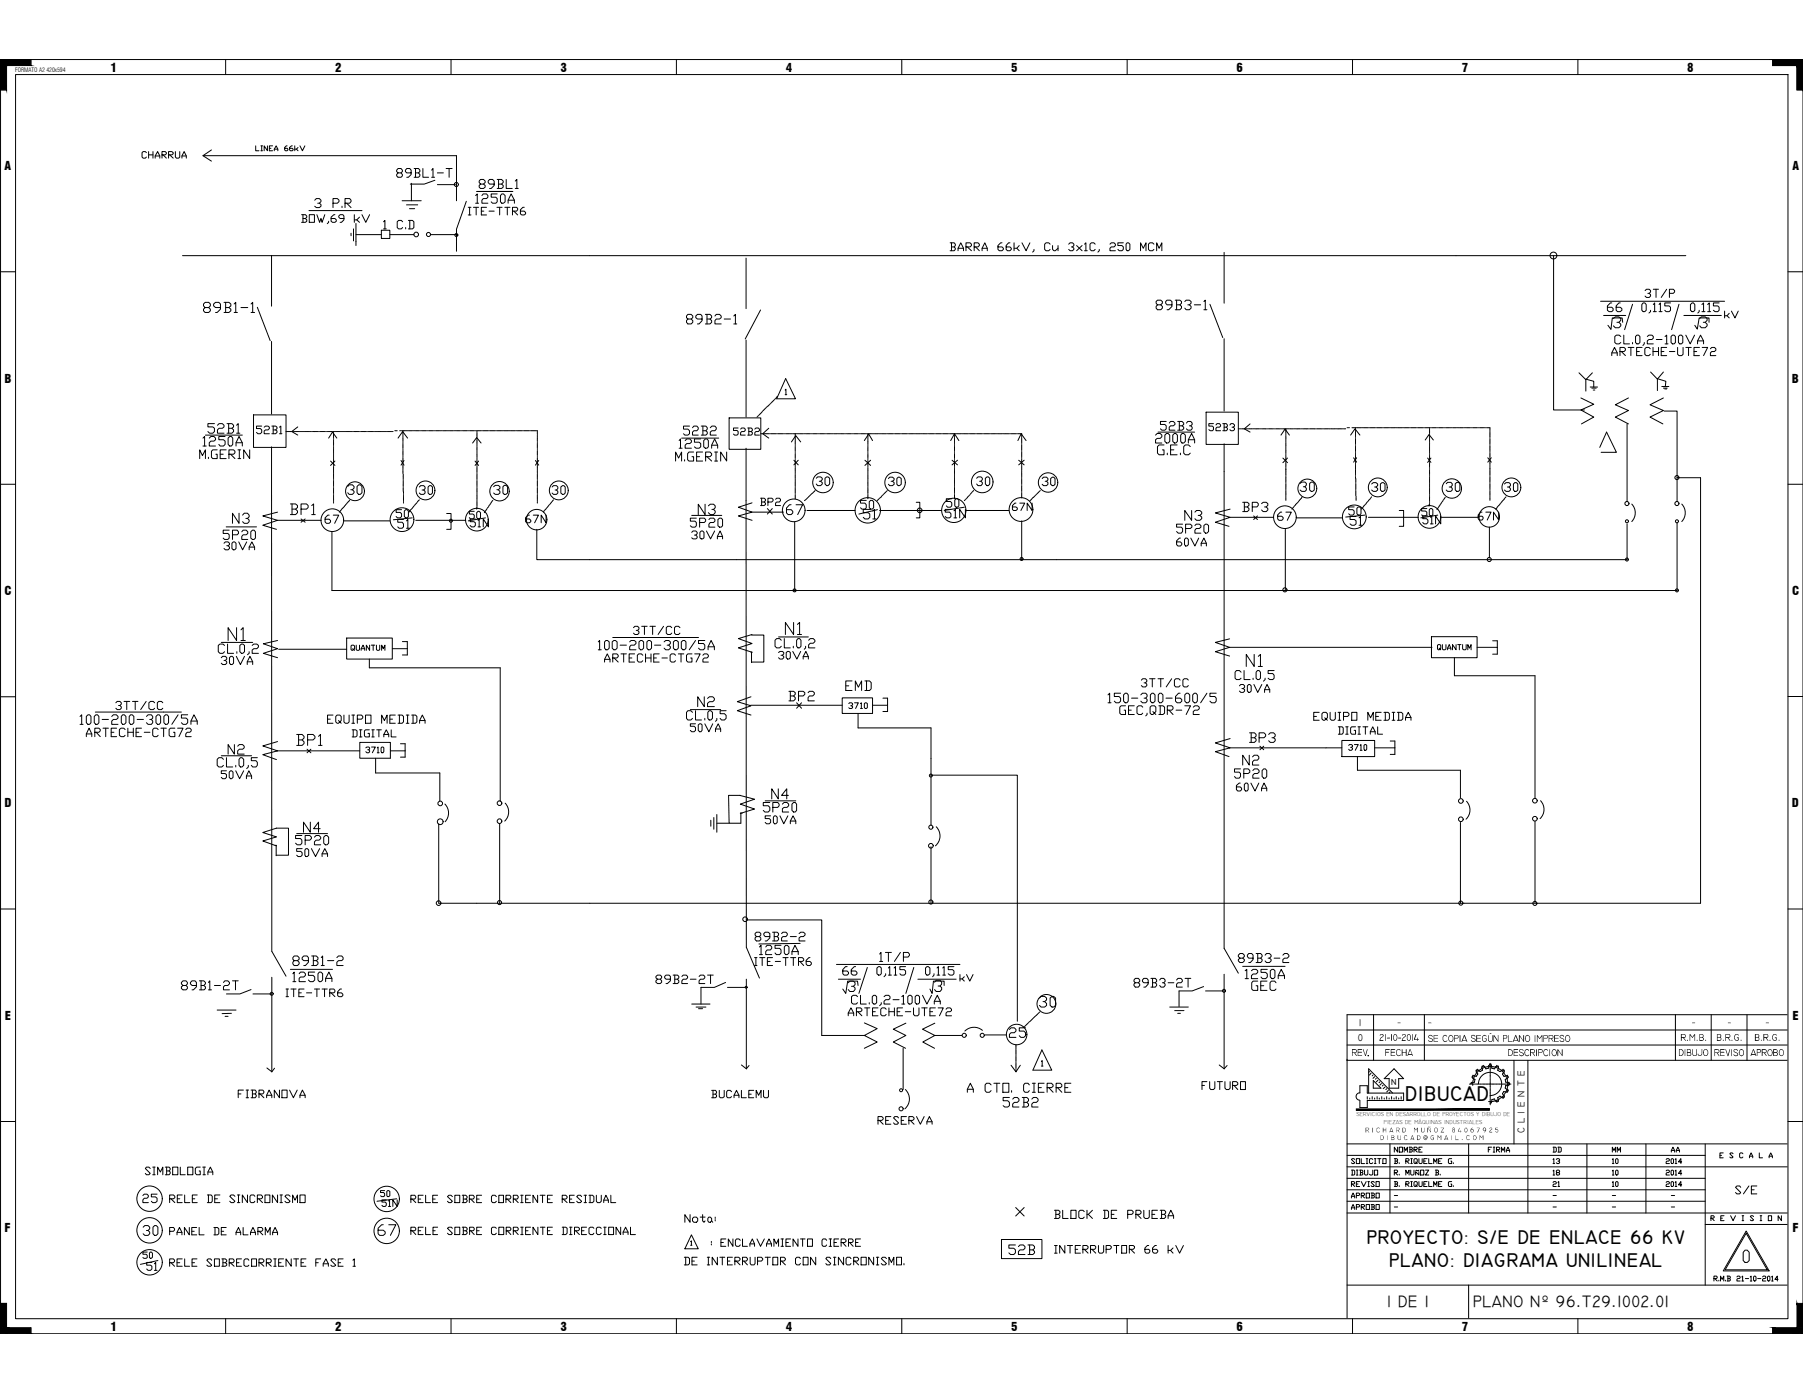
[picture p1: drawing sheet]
<svg xmlns="http://www.w3.org/2000/svg" width="279mm" height="216mm" viewBox="0 0 279 216" stroke-linecap="round" stroke-linejoin="round" font-family="sans-serif">
<defs><g id="words">
<text font-size="5.3" x="34.6" y="100.5">N1</text>
<g font-size="4.9">
<text x="52.9" y="78">30</text>
<text x="44.1" y="81.1">BP1</text>
<text x="107.2" y="81.1">N3</text>
<text x="121" y="81.1">67</text>
<text x="120.7" y="99.5">N1</text>
<text x="192.3" y="104.4">N1</text>
<text x="45.2" y="116.8">BP1</text>
<text x="191.6" y="119.9">N2</text>
<text x="192.6" y="116.4">BP3</text>
<text x="160.2" y="157.3">30</text>
<text x="155.6" y="195.8">52B</text>
</g>
<g font-size="4.4">
<text x="72.7" y="32.8">1250A</text>
<text x="73.4" y="30.3">89BL1</text>
<text x="105.5" y="51.5">89B2-1</text>
<text x="30.7" y="70.2">1250A</text>
<text x="31.4" y="68.4">52B1</text>
<text x="104.4" y="70.6">1250A</text>
<text x="105.1" y="68.8">52B2</text>
<text x="178.2" y="69.8">2000A</text>
<text x="64.2" y="78">30</text>
<text x="75.5" y="78">30</text>
<text x="84.7" y="78">30</text>
<text x="125.6" y="76.6">30</text>
<text x="136.9" y="76.6">30</text>
<text x="150.3" y="76.6">30</text>
<text x="160.5" y="76.6">30</text>
<text x="200.7" y="77.3">30</text>
<text x="223.3" y="77.3">30</text>
<text x="35.3" y="82.2">N3</text>
<text x="60.3" y="81.5">50</text>
<text x="60.7" y="83.3">51</text>
<text x="117.1" y="79.7">BP2</text>
<text x="132.3" y="80.1">50</text>
<text x="133" y="81.5">51</text>
<text x="182.7" y="81.8">N3</text>
<text x="191.6" y="80.4">BP3</text>
<text x="197.2" y="81.8">67</text>
<text x="208.1" y="81.1">50</text>
<text x="208.5" y="82.5">51</text>
<text x="228.2" y="81.8">67N</text>
<text x="107.2" y="110.8">N2</text>
<text x="121.4" y="109.7">BP2</text>
<text x="130.2" y="108.3">EMD</text>
<text x="191.2" y="108.7">30VA</text>
<text x="34.6" y="118.2">N2</text>
<text x="106.2" y="114.7">50VA</text>
<text x="33.5" y="122.1">50VA</text>
<text x="118.5" y="124.9">N4</text>
<text x="46.2" y="130.2">N4</text>
<text x="45.2" y="134.1">50VA</text>
<text x="116.8" y="149.2">1250A</text>
<text x="44.4" y="153.5">1250A</text>
<text x="135.5" y="150.3">1T/P</text>
<text x="191.9" y="152.8">1250A</text>
<text x="193" y="154.9">GEC</text>
<text x="155.6" y="161.9">25</text>
<text x="154.5" y="172.9">52B2</text>
<text x="21.2" y="187.7">25</text>
<text x="21.2" y="192.6">30</text>
<text x="57.9" y="192.6">67</text>
</g>
<g font-size="4">
<text x="60.7" y="28.6">89BL1-T</text>
<text x="254" y="47.3">3T/P</text>
<text x="266.3" y="50.4">kV</text>
<text x="38.8" y="68.4">52B1</text>
<text x="112.9" y="68.8">52B2</text>
<text x="178.9" y="67.7">52B3</text>
<text x="186.3" y="68.1">52B3</text>
<text x="211.7" y="77.3">30</text>
<text x="232.1" y="77.3">30</text>
<text x="49.4" y="82.2">67</text>
<text x="72" y="81.5">50</text>
<text x="80.4" y="82.2">67N</text>
<text x="145.7" y="79.7">50</text>
<text x="155.9" y="80.4">67N</text>
<text x="219.4" y="81.1">50</text>
<text x="33.9" y="86.4">30VA</text>
<text x="106.2" y="84.7">30VA</text>
<text x="181.3" y="85.7">60VA</text>
<text x="97.4" y="99.5">3TT/CC</text>
<text x="33.5" y="104.1">30VA</text>
<text x="119.6" y="103.4">30VA</text>
<text x="176" y="107.6">3TT/CC</text>
<text x="16.9" y="111.1">3TT/CC</text>
<text x="190.9" y="123.8">60VA</text>
<text x="117.8" y="128.8">50VA</text>
<text x="147.8" y="153.5">kV</text>
<text x="185.2" y="170">FUTURO</text>
<text x="135.1" y="175.3">RESERVA</text>
<text x="258.2" y="179.9">AA</text>
<text x="268.1" y="186.3">S/E</text>
</g>
<g font-size="3.5">
<text x="239.9" y="181.7">13</text>
<text x="239.9" y="185.2">21</text>
<text x="249.1" y="181.7">10</text>
<text x="249.1" y="185.2">10</text>
<text x="58.2" y="186.6">50</text>
<text x="21.2" y="196.1">50</text>
</g>
<text font-size="3.3" x="217.8" y="170.6">DIBUCAD</text>
<g font-size="3.1">
<text x="211.8" y="192.8">PROYECTO: S/E DE ENLACE 66 KV</text>
<text x="215.3" y="196.4">PLANO: DIAGRAMA UNILINEAL</text>
</g>
<g font-size="2.6">
<text x="211" y="164.7">.</text>
<text x="215.2" y="186.6">-</text>
<text x="239.9" y="186.6">-</text>
<text x="249.1" y="186.6">-</text>
<text x="258.2" y="186.6">-</text>
<text x="214.9" y="202.6">1 DE 1</text>
<text x="228.3" y="202.6">PLANO Nº 96.T29.1002.01</text>
</g>
<g font-size="1.9">
<text x="17.1" y="11.1">1</text>
<text x="51.9" y="11.1">2</text>
<text x="86.9" y="11.1">3</text>
<text x="121.8" y="11.1">4</text>
<text x="156.7" y="11.1">5</text>
<text x="191.6" y="11.1">6</text>
<text x="226.5" y="11.1">7</text>
<text x="261.5" y="11.1">8</text>
<text x=".7" y="26.4">A</text>
<text x="277.7" y="26.4">A</text>
<text x=".7" y="59.3">B</text>
<text x="277.7" y="59.3">B</text>
<text x=".7" y="92.2">C</text>
<text x="277.7" y="92.2">C</text>
<text x=".7" y="125.1">D</text>
<text x="277.7" y="125.1">D</text>
<text x=".8" y="158.1">E</text>
<text x="277.7" y="158.1">E</text>
<text x=".7" y="191">F</text>
<text x="277.7" y="191">F</text>
<text x="17.1" y="206.2">1</text>
<text x="51.9" y="206.3">2</text>
<text x="86.9" y="206.2">3</text>
<text x="121.8" y="206.2">4</text>
<text x="156.7" y="206.2">5</text>
<text x="191.6" y="206.2">6</text>
<text x="226.5" y="206.2">7</text>
<text x="261.5" y="206.2">8</text>
</g>
<g font-size="1.6">
<text x="210.4" y="161.3">0</text>
<text x="210.6" y="159">1</text>
<text x="215.1" y="161.5">P ANE</text>
<text x="216.5" y="159">-</text>
<text x="259.8" y="161.3">..R</text>
<text x="262.1" y="159">-</text>
<text x="264.6" y="161.3">GRB</text>
<text x="267.7" y="159">-</text>
<text x="270.5" y="161.3">G.R.B</text>
<text x="273.6" y="159">-</text>
<text x="209.3" y="163.7">E</text>
<text x="214.3" y="163.7">C</text>
<text x="259" y="163.7">JBD</text>
<text x="264.4" y="163.7">OI</text>
<text x="265.5" y="163.7">E</text>
<text x="270.7" y="163.7">BP</text>
<text x="236.2" y="175.6" transform="rotate(-90 236.2 175.6)">C L I E N T E</text>
</g>
<text font-size="1.4" x="215.6" y="168.1">N</text>
<g font-size=".9">
<text x="2.3" y="11.2">FORMATO A2 420x594</text>
<text x="210.2" y="173">SERVICIOS EN DESARROLLO DE PROYECTOS Y DIBUJO DE</text>
<text x="214.5" y="174.2">PIEZAS DE MÁQUINAS INDUSTRIALES</text>
</g>
</g></defs>
<!-- layer: 0 -->
<g fill="none" stroke="#000" stroke-width=".15">
<path d="M259.9 74h3.6M62.4 99.4h.7v2.1h-.7M163.7 86.7h88.4M230.8 81.7v4.8M231.3 99.3h.7v2.1h-.7M57.2 102.2v1.3h20.3M58.2 119.8h10M62.1 115.3h.7v2h-.7M133 110.6v2.2h11.3M137.5 109.2v1.1h-.7M210.4 119.4h15.9M215.4 114.9h.8v2h-.8"/>
<path d="M225.4 101.9v2.8h12.5M208.7 159.6h68.2M212.9 157.3v7M220.7 157.3v7M259.6 157.3v7M265.2 157.3v7M270.7 157.3v7M276.9 157.3h-68.2v47M208.7 162h68.2M208.7 177.3h68.2M208.7 179.1h55.5M208.7 164.3h68.2"/>
<path d="M209.9 179.7l-.1-.1h-.2l-.2 .1 .5 .5-.1 .1h-.2l-.2-.1M210.2 179.6h.5v.7h-.5zM210.9 179.6v.7h.6M211.7 179.6h.3M211.8 179.6v.7M212.7 179.7l-.1-.1h-.3l-.1 .1v.5l.1 .1h.3l.1-.1M213 179.6h.2M213.1 179.6v.7M213.5 179.6h.5M213.7 179.6v.7M214.3 179.6h.5v.7h-.5zM215.4 177.3v10.7"/>
<path d="M216.1 179.6h.4l.1 .1-.1 .3M216.2 180h.3l.1 .2-.1 .1h-.4M216.2 179.6v.7M216.6 177.8v.8l-.5-.8v.8M216.8 177.8h.5v.8h-.5zM217.6 178.6v-.8l.2 .5 .3-.5v.8M217.8 180h.4l.2-.3-.2-.1h-.4v.7M218 180l.4 .3M218.4 177.8h.3l.2 .1-.2 .3M218.5 178.2h.2l.2 .2-.2 .2h-.3M218.5 177.8v.8M218.6 179.6h.3"/>
<path d="M218.7 179.6v.7M219.1 178.2h.4l.1-.3-.1-.1h-.4v.8M219.2 178.2l.4 .4M219.9 179.6v.6l.1 .1h.3l.1-.1v-.6M219.9 178.2h.2M220.4 177.8h-.5v.8h.5M220.6 180h.3M221.1 179.6h-.5v.7h.5M221.4 179.6v.7h.5M222.9 180h.3M223.4 179.6h-.5v.7h.5M225 179.6h-.4l-.1 .1v.5l.1 .1h.4v-.3h-.2"/>
<path d="M227.6 177.3v10.7M230.6 178.2h.3M231.1 177.8h-.5v.8M231.4 177.8h.2M231.4 178.6h.2M231.5 177.8v.8M231.9 178.2h.4l.1-.3-.1-.1h-.4v.8M232 178.2l.4 .4M232.7 178.6v-.8l.2 .5 .3-.5v.8M233.4 178.6v-.3l.3-.5 .2 .5v.3M233.4 178.3h.5M234.6 164.3v13"/>
<path d="M236.8 164.3v23.7M245.9 177.3v10.7M255.1 177.3v10.7M264.2 177.3v21.9M266.5 179.1h.3M267 178.7h-.5v.8h.5M268.6 178.8l-.2-.1h-.2l-.1 .1 .5 .5-.2 .2h-.2l-.1-.2M270.1 178.8l-.1-.1h-.3l-.1 .1v.5l.1 .2h.3l.1-.2M271.1 179.5v-.3l.3-.5 .2 .5v.3M271.1 179.2h.5M272.6 178.7v.8h.5M274.2 179.5v-.3l.2-.5 .3 .5v.3"/>
<path d="M274.2 179.2h.5M208.7 184.4h55.5M208.7 199.2h68.2M208.7 188h68.2M208.7 186.2h55.5M208.7 180.8h68.2M208.7 182.6h55.5M209.4 185.7v-.3l.3-.5 .2 .5v.3M209.4 187.5v-.3l.3-.5 .2 .5v.3M209.4 181.4h.4l.1 .1v.5l-.1 .1h-.4M209.4 183.5h.4l.1-.2-.1-.2h-.4v.8M209.4 185.4h.5"/>
<path d="M209.4 187.2h.5M209.6 181.4v.7M209.6 183.5l.3 .4M210.2 185.3h.4l.1-.3-.1-.1h-.4v.8M210.2 187.1h.4l.1-.3-.1-.1h-.4v.8M210.2 181.4h.2M210.2 182.1h.2M210.2 183.5h.2M210.3 181.4v.7M210.7 181.4h.4l.1 .1-.1 .2M210.7 183.1h-.5v.8h.5M210.8 181.7h.3l.1 .3-.1 .1h-.4"/>
<path d="M210.8 181.4v.7M210.9 185.3h.4l.2-.3-.2-.1h-.4v.8M210.9 187.1h.4l.2-.3-.2-.1h-.4v.8M210.9 183.1l.4 .8 .4-.8M211.1 185.3l.4 .4M211.1 187.1l.4 .4M211.5 181.4v.6l.1 .1h.2l.2-.1v-.6M211.7 184.9h.5v.8h-.5zM211.7 186.7h.5v.8h-.5zM211.7 180.3h.3M212 183.9h.2M212 183.1h.2"/>
<path d="M212.1 183.1v.8M212.5 184.9h.4l.1 .1-.1 .3M212.5 186.7h.4l.1 .1-.1 .3M212.6 185.3h.3l.1 .2-.1 .2h-.4M212.6 187.1h.3l.1 .2-.1 .2h-.4M212.6 184.9v.8M212.6 186.7v.8M212.7 181.4v.6l-.1 .1h-.3l-.1-.1M213 181.4h.5v.7h-.5zM213 183.3l-.1-.2h-.3l-.1 .2 .5 .5-.1 .1h-.3l-.1-.1M213 180.3h.2M213.2 184.9h.5v.8h-.5z"/>
<path d="M213.2 186.7h.5v.8h-.5zM213.2 183.1h.5v.8h-.5zM216.1 181.7h.4l.1-.2-.1-.1h-.4v.7M216.1 183.1h.4l.1 .2-.1 .2M216.2 183.5h.3l.1 .3-.1 .1h-.4M216.2 183.1v.8M216.2 181.7l.4 .4M216.8 180.2v.1M216.8 182v.1M217.8 182.1v-.7l.3 .5 .3-.5v.7M217.8 183.5h.4l.2-.2-.2-.2h-.4v.8M218 183.5l.4 .4"/>
<path d="M218.6 181.4v.6l.1 .1h.3l.1-.1v-.6M218.6 180.3h.3M218.6 183.9h.3M218.6 183.1h.3M218.7 183.1v.8M219.4 180.1l.1 .1-.3 .1-.1-.1v-.5l.1-.1h.3l.1 .1v.4l-.1 .1 .1 .1M219.4 183.6l.1 .2-.1 .1-.3-.1v-.5l.1-.2h.3l.1 .2v.3l-.1 .2 .1 .1M219.9 181.6v.5l-.5-.5v.5M219.9 181.4l-.1 .1-.3-.1-.1 .1M219.9 183.1v.7l.1 .1h.3l.1-.1v-.7M220.1 181.4h.5v.7h-.5zM220.6 183.5h.3"/>
<path d="M220.9 181.4h.5l-.5 .7h.5M221.1 183.1h-.5v.8h.5M221.4 183.1v.8h.5M222.2 180.3v-.7l.2 .5 .3-.5v.7M222.2 183.9v-.8l.2 .5 .3-.5v.8M222.4 181.4h.4l.1 .1-.1 .2M222.5 181.7h.3l.1 .3-.1 .1h-.4M222.5 181.4v.7M222.9 183.5h.3M223.2 182v.1M223.4 183.1h-.5v.8h.5M225 183.1h-.4l-.1 .2v.5l.1 .1h.4v-.4h-.2"/>
<path d="M225.2 180.2v.1M225.2 183.8v.1M227.6 199.2v5.1M258.2 181.5l.1-.1h.3l.1 .1-.1 .2h-.3l-.1 .2v.2h.5M258.2 183.3l.1-.2h.3l.1 .2-.1 .2h-.3l-.1 .1v.3h.5M259 183.3l.1-.2 .2 .2v.5l-.1 .1-.2-.1zM259.1 181.4l.2 .1v.5l-.1 .1-.2-.1v-.5zM259.6 181.5l.1-.1v.7M259.6 183.3l.1-.2v.8M259.6 182.1h.2M260.6 181.9h-.5l.4-.5v.7M260.6 183.6h-.5l.4-.5v.8"/>
<path d="M264.2 189.8h12.7M265.1 188.8h.4l.1-.2-.1-.2h-.4v.8M265.3 188.8l.3 .4M265.6 198.2h.4l.1-.3-.1-.1h-.4v.7M265.7 198.2l.4 .3M266.4 198.4v.1M266.6 198.5v-.7l.3 .5 .2-.5v.7M266.7 188.8h.2M267.2 188.4h-.5v.8h.5M267.4 198.4v.1M267.6 197.8h.4l.1 .1-.1 .3M267.8 198.2h.2l.1 .2-.1 .1h-.4"/>
<path d="M267.8 197.8v.7M268.2 188.4l.4 .8 .3-.8M269.2 197.9l.1-.1h.2l.2 .1-.2 .3h-.2l-.1 .1v.2h.5M269.9 197.9l.1-.1v.7M269.9 198.5h.3M270 189.2h.2M270 188.4h.2M270.1 188.4v.8M270.4 193.8h.4l.3 .3v1.3l-.3 .3h-.4l-.3-.3v-1.3zM270.5 198.2h.5M270.6 191.1l3.3 5.7h-6.6zM270.6 190.8l3.6 6.2h-7.2z"/>
<path d="M271.2 197.9l.2-.1v.7M271.2 198.5h.3M271.7 188.6l-.1-.2h-.2l-.2 .2 .5 .5-.1 .1h-.2l-.2-.1M271.9 197.8l.2 .1v.5l-.1 .1-.3-.1v-.5zM272.4 198.2h.5M272.8 189.2h.2M272.8 188.4h.2M272.9 188.4v.8M273.1 197.9l.2-.1h.2l.1 .1-.1 .3h-.2l-.2 .1v.2h.5M273.9 197.9l.1-.1 .3 .1v.5l-.1 .1-.3-.1zM274 188.4h.5v.8h-.5zM274.5 197.9l.2-.1v.7"/>
<path d="M274.5 198.5h.3M275.5 198.3h-.5l.4-.5v.7M276.1 188.4v.8l-.6-.8v.8"/>
</g>
<g fill="#000">
<path d="M221.3 158.5h.5v.1zM213.8 160.4l.1-.1a.31 .31 0 0 1 .5 .2 .31 .31 0 0 1-.3 .4l-.2 .3h.5v.1h-.7l.3-.5a.22 .22 0 0 0 .2-.2 .22 .22 0 0 0-.1-.2l-.2 .1zM215.5 162.6h.7v.1h-.6v.3h.6l-.1 .2h-.5v.4h.6v.1h-.7zM216.4 162.8h.1a.33 .33 0 0 1 .3-.2 .33 .33 0 0 1 .2 .2v.1a.36 .36 0 0 0-.5 0 .36 .36 0 0 0 0 .5 .34 .34 0 0 0 .6 0l-.1 .2a.48 .48 0 0 1-.6-.1 .48 .48 0 0 1 0-.6zM217.2 162.6h.1v.5h.5v-.5h.2v1.1h-.2v-.5h-.5v.5l-.1-.1zM219.4 160.3h.1l-.3 .8h.4v-.3h.1v.3h.2l-.2 .1v.1l-.1-.1h-.5zM221.4 160.5a.29 .29 0 0 1 .4-.1 .29 .29 0 0 1 .2 .3h-.1a.27 .27 0 0 0-.3-.2 .27 .27 0 0 0-.2 .2l.3 .2a.31 .31 0 0 1 .3 .4 .31 .31 0 0 1-.4 .2 .31 .31 0 0 1-.2-.3 .25 .25 0 0 0 .3 .2 .25 .25 0 0 0 .1-.4h-.1a.29 .29 0 0 1-.3-.2 .29 .29 0 0 1 0-.3zM222.2 160.4h.6v.1h-.6v.4h.6v.1h-.6v.4h.6v.1h-.6zM223.6 160.5a.33 .33 0 0 1 .4-.1 .33 .33 0 0 1 .2 .3 .41 .41 0 0 0-.6 0 .41 .41 0 0 0 .2 .6l.2 .1 .3-.1a.44 .44 0 0 1-.6 .1 .44 .44 0 0 1-.1-.6zM226.2 160.4h.1v1.1h-.1zM228 160.5l.1-.1a.31 .31 0 0 1 .5 .2v.1a.24 .24 0 0 0-.3-.2 .24 .24 0 0 0-.2 .3l.2 .1a.32 .32 0 0 1 .3 .3 .32 .32 0 0 1-.2 .3 .32 .32 0 0 1-.4-.2v-.1l.2 .2a.23 .23 0 0 0 .3 0 .23 .23 0 0 0 0-.3l-.1-.1a.51 .51 0 0 1-.4-.5zM228.8 160.4h.7v.1h-.6v.4h.5v.1h-.5v.4h.6v.1h-.7z"/>
<path d="M229.8 160.5a.3 .3 0 0 1 .5 .2 .38 .38 0 0 0-.6 0 .38 .38 0 0 0 .2 .6 .25 .25 0 0 0 .3 .1 .25 .25 0 0 0 .1-.4h-.3h.4v.1a.38 .38 0 0 1-.5 .3 .38 .38 0 0 1-.2-.5zM231.4 160.4h.2l.5 .9v-.9h.1v1.1l-.7-.9v.9h-.1zM233.7 160.4h.1v1h.6v.1h-.7zM234.6 162.6h.6v.1h-.5v.3l.5 .1v.1h-.5v.4h.5v.1h-.6zM235.4 162.7l.2-.1a.32 .32 0 0 1 .5 .3h-.1a.22 .22 0 0 0-.3-.2 .22 .22 0 0 0-.1 .3l.2 .1a.32 .32 0 0 1 .3 .5 .32 .32 0 0 1-.5 .1l-.2-.2 .1-.1a.31 .31 0 0 0 .2 .2 .31 .31 0 0 0 .3-.2l-.1-.2h-.2a.32 .32 0 0 1-.3-.5zM235.4 160.5l.1-.1 .6 .9v-.9h.1l-.1 1.1-.6-.9v.9h-.1zM236.3 162.8a.29 .29 0 0 1 .4-.2 .29 .29 0 0 1 .2 .3l-.1-.1a.35 .35 0 0 0-.4 .1 .35 .35 0 0 0-.1 .4 .36 .36 0 0 0 .3 .3 .36 .36 0 0 0 .4-.2 .38 .38 0 0 1-.5 .3 .38 .38 0 0 1-.2-.5zM237.8 160.4h.1v1.1h-.1zM238 162.6h.2l-.1 1.1h-.1zM238.2 160.4h.1l.3 .5 .3-.5h.1v1.1h-.1v-.9l-.3 .4-.3-.4v.9h-.1zM239.3 162.7a.3 .3 0 0 1 .3-.1 .3 .3 0 0 1 .2 .3 .32 .32 0 0 0-.4-.1 .32 .32 0 0 0-.1 .4 .35 .35 0 0 0 .2 .4 .35 .35 0 0 0 .4-.2 .41 .41 0 0 1-.6 .2 .41 .41 0 0 1-.1-.5zM240.1 162.6h.1v1.1z"/>
<path d="M240.8 160.4h.8v.1h-.6v.4h.5v.1h-.5v.4h.6v.1h-.8zM241.3 162.6h.2l.5 .9v-.9h.1v1.1l-.6-.9v.9h-.2zM241.8 160.5a.36 .36 0 0 1 .6 .2h-.1a.26 .26 0 0 0-.3-.2 .26 .26 0 0 0-.2 .2l.3 .2a.32 .32 0 0 1 .2 .5 .32 .32 0 0 1-.5 0l-.1-.2h.1a.25 .25 0 0 0 .3 .2 .25 .25 0 0 0 .1-.4h-.2a.28 .28 0 0 1-.3-.2 .28 .28 0 0 1 .1-.3zM261.8 160.3h.2l.3 .4 .4-.4v1h-.1v-.9l-.3 .5-.4-.5v.9h-.1zM262.3 162.6v.7a.28 .28 0 0 0 .3 .3 .28 .28 0 0 0 .3-.3v-.7h.1v.7a.36 .36 0 0 1-.4 .4 .36 .36 0 0 1-.3-.4zM263.7 162.6h.1v.7a.34 .34 0 0 1-.4 .4 .34 .34 0 0 1-.3-.4h.1a.25 .25 0 0 0 .2 .3 .25 .25 0 0 0 .3-.3zM266.6 162.6h.7v.1h-.6v.3l.5 .1v.1h-.5v.4h.6v.1h-.7zM267.4 162.6l.4 .9 .3-.9-.3 1.1zM268.3 162.6h.1v1.1zM268.3 161.2h.2l-.1 .1zM268.7 162.7l.1-.1a.29 .29 0 0 1 .5 .2v.1a.26 .26 0 0 0-.3-.2 .26 .26 0 0 0-.2 .3l.2 .1a.32 .32 0 0 1 .3 .5 .32 .32 0 0 1-.5 0l-.2-.2h.1a.26 .26 0 0 0 .3 .2 .26 .26 0 0 0 .2-.4h-.1a.36 .36 0 0 1-.4-.1 .36 .36 0 0 1 0-.4zM268.9 160.4v-.1a.36 .36 0 0 1 .6 .2h-.1a.39 .39 0 0 0-.5 0 .39 .39 0 0 0 0 .6 .25 .25 0 0 0 .3 .1 .25 .25 0 0 0 .2-.3h-.2v-.1h.3v.2a.36 .36 0 0 1-.4 .3 .36 .36 0 0 1-.4-.4z"/>
<path d="M274.7 160.4l.2-.1a.24 .24 0 0 1 .2-.1 .24 .24 0 0 1 .2 .3 .38 .38 0 0 0-.5 0 .38 .38 0 0 0 0 .5 .24 .24 0 0 0 .3 .2 .24 .24 0 0 0 .2-.3h-.3v-.1h.3v.2a.34 .34 0 0 1-.3 .3 .34 .34 0 0 1-.3-.3l-.1-.3z"/>
<path d="M218.4 162.6h.2l.3 1.1-.1-.2h-.6l-.1 .2zM218.5 162.7l-.2 .7h.5z"/>
<path d="M224.5 160.6a.4 .4 0 0 1 .6-.1 .4 .4 0 0 1 .1 .5v.1a.42 .42 0 0 1-.6 .3 .42 .42 0 0 1-.1-.6zM224.7 160.5l-.2 .5a.32 .32 0 0 0 .4 .4 .32 .32 0 0 0 .2-.4 .37 .37 0 0 0-.4-.5z"/>
<path d="M225.3 160.4h.5a.25 .25 0 0 1 .2 .3 .25 .25 0 0 1-.2 .3h-.4v.5zM225.4 160.5v.4l.5-.1-.1-.3z"/>
<path d="M226.9 160.4h.1l.3 1.1-.1-.2h-.5l-.2 .2zM226.9 160.6l-.2 .6h.5z"/>
<path d="M230.8 160.2l.3-.1-.2 .2zM230.6 160.4h.1v.8a.26 .26 0 0 0 .3 .2 .26 .26 0 0 0 .2-.3v-.7h.1v.8a.36 .36 0 0 1-.4 .3 .36 .36 0 0 1-.3-.3z"/>
<path d="M232.9 160.4h.4a.26 .26 0 0 1 .3 .3 .26 .26 0 0 1-.3 .3h-.3l-.1 .5zM233 160.5v.4l.5-.1-.1-.3z"/>
<path d="M233.7 162.6h.5l.2 .3v.5l-.3 .3h-.4zM233.8 162.7v.9h.2a.42 .42 0 0 0 .4-.4 .42 .42 0 0 0-.4-.5z"/>
<path d="M234.8 160.4h.2l.3 1.1-.1-.2h-.6l-.1 .2h-.1zM234.9 160.6l-.2 .6h.4z"/>
<path d="M236.4 160.5a.51 .51 0 0 1 .7 .3 .51 .51 0 0 1-.3 .7h-.2l-.3-.3v-.3zM236.6 160.5l-.2 .3a.34 .34 0 0 0 .2 .5 .34 .34 0 0 0 .4-.2v-.2a.37 .37 0 0 0-.4-.4z"/>
<path d="M237.1 162.6h.5a.3 .3 0 0 1 .3 .3 .3 .3 0 0 1-.3 .3l.3 .5-.5-.5h-.2v.5zM237.2 162.7v.4h.4a.19 .19 0 0 0 .2-.2 .19 .19 0 0 0-.2-.2z"/>
<path d="M238.4 162.6h.4a.28 .28 0 0 1 .3 .3 .28 .28 0 0 1-.3 .3h-.3l-.1 .5zM238.5 162.7v.4l.5-.1-.1-.3z"/>
<path d="M239.2 160.4h.4a.25 .25 0 0 1 .3 .3 .25 .25 0 0 1-.3 .3h-.3l-.1 .5zM239.3 160.5v.4l.5-.1-.1-.3z"/>
<path d="M240 160.4h.5a.28 .28 0 0 1 .3 .3 .28 .28 0 0 1-.3 .3l.2 .5-.4-.5h-.2v.5h-.1zM240.1 160.5v.4h.4a.2 .2 0 0 0 .1-.2 .2 .2 0 0 0-.2-.2z"/>
<path d="M240.5 162.8a.44 .44 0 0 1 .6-.1 .44 .44 0 0 1 .2 .5l-.1 .1a.4 .4 0 0 1-.5 .4 .4 .4 0 0 1-.2-.6zM240.7 162.7l-.1 .2-.1 .3a.33 .33 0 0 0 .5 .4 .33 .33 0 0 0 .1-.5 .32 .32 0 0 0-.4-.4z"/>
<path d="M242.6 160.6l.1-.1a.46 .46 0 0 1 .6 .1 .46 .46 0 0 1 0 .6h-.1a.35 .35 0 0 1-.4 .3 .35 .35 0 0 1-.2-.4zM242.8 160.5l-.2 .4 .1 .3a.31 .31 0 0 0 .4 .2 .31 .31 0 0 0 .1-.4v-.1a.38 .38 0 0 0-.4-.4z"/>
<path d="M261.4 162.6h.3a.27 .27 0 0 1 .4 .2 .27 .27 0 0 1-.2 .3 .29 .29 0 0 1 .2 .4 .29 .29 0 0 1-.4 .2h-.3zM261.5 162.7v.4h.2a.19 .19 0 0 0 .3-.2 .19 .19 0 0 0-.3-.2zM261.5 163.2v.4h.2a.2 .2 0 0 0 .3-.2 .2 .2 0 0 0-.3-.2z"/>
<path d="M263.4 160.3h.3a.29 .29 0 0 1 .3 .1 .29 .29 0 0 1-.1 .4 .29 .29 0 0 1 .1 .3 .29 .29 0 0 1-.3 .2h-.3zM263.4 160.4v.3h.3a.2 .2 0 0 0 .2-.2 .2 .2 0 0 0-.2-.1zM263.4 160.8v.4h.3a.19 .19 0 0 0 .2-.2 .19 .19 0 0 0-.2-.2z"/>
<path d="M267.4 160.3h.4a.3 .3 0 0 1 .4 .3 .3 .3 0 0 1-.4 .3l.3 .4-.4-.4h-.2v.4h-.1zM267.5 160.4v.3h.4a.19 .19 0 0 0 .2-.2 .19 .19 0 0 0-.3-.1z"/>
<path d="M269.6 162.7a.47 .47 0 0 1 .6 .1 .47 .47 0 0 1 0 .6 .42 .42 0 0 1-.5 .2 .42 .42 0 0 1-.2-.5zM269.7 162.8l-.1 .2a.35 .35 0 0 0 0 .5 .35 .35 0 0 0 .5-.1l.1-.3a.33 .33 0 0 0-.2-.3 .33 .33 0 0 0-.3 0z"/>
<path d="M272.2 162.6h.4a.28 .28 0 0 1 .3 .3 .28 .28 0 0 1-.2 .3h-.4v.5h-.1zM272.3 162.7v.4l.5-.1v-.3z"/>
<path d="M273 162.6h.5a.3 .3 0 0 1 .3 .3 .3 .3 0 0 1-.3 .3l.3 .5-.5-.5h-.2v.4l-.1 .1zM273.1 162.7v.4h.4a.19 .19 0 0 0 .2-.2 .19 .19 0 0 0-.2-.2z"/>
<path d="M273.3 160.3h.4a.3 .3 0 0 1 .3 .3 .3 .3 0 0 1-.3 .3l.3 .4-.4-.4h-.2l-.1 .4zM273.4 160.4v.3h.4a.19 .19 0 0 0 .1-.2 .19 .19 0 0 0-.2-.1z"/>
<path d="M273.9 162.8a.43 .43 0 0 1 .6-.1 .43 .43 0 0 1 .2 .5v.1a.38 .38 0 0 1-.4 .4 .38 .38 0 0 1-.4-.4zM274.2 162.7l-.2 .5a.34 .34 0 0 0 .4 .4 .34 .34 0 0 0 .2-.6l-.1-.2z"/>
<path d="M274.8 162.6h.3a.31 .31 0 0 1 .3 .2 .31 .31 0 0 1-.1 .4 .27 .27 0 0 1 .2 .3 .27 .27 0 0 1-.3 .2h-.4zM274.9 162.7v.4h.2a.18 .18 0 0 0 .3-.2 .18 .18 0 0 0-.3-.2zM274.9 163.2v.4h.3a.19 .19 0 0 0 .2-.2 .19 .19 0 0 0-.2-.2z"/>
<path d="M275.8 162.7a.45 .45 0 0 1 .5 .1 .45 .45 0 0 1 .1 .5v.1a.37 .37 0 0 1-.5 .3 .37 .37 0 0 1-.2-.5zM275.9 162.7l-.1 .5a.33 .33 0 0 0 .3 .4 .33 .33 0 0 0 .3-.5 .36 .36 0 0 0-.5-.4z"/>
<circle cx="263" cy="161.2" r=".09"/>
<circle cx="264.3" cy="161.2" r=".1"/>
<circle cx="269.8" cy="161.2" r=".08"/>
<circle cx="274.3" cy="161.2" r=".09"/>
<circle cx="275.7" cy="161.2" r=".08"/>
</g>
<!-- layer: CONTORNO -->
<g fill="none" stroke="#000" stroke-width=".15">
<path d="M.1 9.2h279.3v197.5h-279.3zM.1 9.2h.1M.1 13.9h.9M2.4 11.6h274.7v192.8h-274.7zM4.8 9.2v1M35 9.2v2.4M69.9 9.2v2.4M104.8 9.2v2.4M139.7 9.2v2.4M174.7 9.2v2.4M209.6 9.2v2.4M244.5 9.2v2.4"/>
<path d="M.1 42.1h2.3M277.1 42.1h2.3M.1 75.1h2.3M277.1 75.1h2.3M.1 108h2.3M277.1 108h2.3M.1 140.9h2.3M277.1 140.9h2.3M.1 173.8h2.3M208.7 164.3h.1M210.7 169.4a.57 .57 0 0 0-.6 .5 .57 .57 0 0 0 .6 .6M210.7 169.4v-1.1h1.2v1.1h5.6v1.2h-5.6v1.1h-1.2v-1.1"/>
<path d="M211.9 170v.3M212.1 169.4v-3.7l3.7 3.7M212.2 166.1l-.1 .1M212.3 170.2v.1M212.5 166.3l-.3 .3M212.6 170v.3M212.8 166.6l-.2 .2M212.8 167.5l1.2 1.2h-1.2zM213 170.2v.1M213 166.9l-.2 .2M213.3 167.1l-.2 .2M213.4 170v.3"/>
<path d="M213.5 167.4l-.2 .3M213.7 170.2v.1M213.8 167.7l-.1 .1M214.1 167.9l-.3 .3M214.1 170v.3M214.3 168.2l-.1 .1M214.5 167.2l1.5-1.5 1.5 1.5h-.8v1.5h-1.4v-1.5zM214.5 170.2v.1M214.6 168.5l-.3 .2M214.9 168.7l-.1 .2M214.9 170v.3M215.1 169l-.2 .2"/>
<path d="M215.3 170.2v.1M215.4 169.2l-.1 .2M215.6 170v.3M216 170.2v.1M216.4 170v.3M216.7 170.2v.1M217.1 170v.3M227.9 167.9v.1M228 167.9h.1M228.1 167.8l-.1 .1M228.1 167l.2 .1M228.2 167.8h-.1"/>
<path d="M228.2 167h.1M228.2 167.1h.1M228.2 166.8l-.1 .2M228.3 166.8h.1M228.3 167.1l.3 .2M228.4 166.7h.1M228.5 166.8h.3M228.5 167.7l-.3 .1M228.5 167.3h.1M228.6 167.4l-.1 .3M228.7 166.1l.1 .1M228.8 166h.1"/>
<path d="M228.8 166v.2M228.8 166.2l.2 .3M228.9 165.8l-.2 .2M228.9 165.9h.1M228.9 165.8l.2 .1M229 166.4l-.3 .4M229 165.8l.1 .1M229.1 165.9l.3 .2M229.1 168a1.8 1.8 0 0 1 1.8-1.8 1.8 1.8 0 0 1 1.8 1.8 1.8 1.8 0 0 1-1.8 1.8M229.4 166.1h-.1M229.6 165.4v.1M229.7 165.5v.4l-.3 .2"/>
<path d="M229.7 165.3v.2M229.7 165.4h.1M229.9 165.2l-.2 .1M229.9 165.3h.1M229.9 165.2l.1 .1M230 165.3h.1M230.1 165.4l.2 .3M230.6 165.5l-.4 .1M230.7 165.1v.1M230.7 165.2v.4M230.8 165h.2M230.8 165.1l-.1 .1"/>
<path d="M230.8 165.1h.1M231 171h-.1M231.1 165.1h.1M231.1 170.9h.1M231.1 170.7v.2M231.1 165.2l.1 .4M231.2 165.5v.1M231.2 165.6h.3M231.2 170.4l-.1 .4M231.5 170.3h.1M231.5 170.4h-.3M231.6 165.6h-.1"/>
<path d="M231.6 170.4l.2 .2M231.8 170.6v.1M231.8 165.4l-.2 .3M231.8 165.3h.1M231.8 170.7l.1 .1M231.9 170.8h.1M231.9 165.3h.1M231.9 165.2l-.1 .1M231.9 165.2l.2 .1M232.1 165.8v.1M232.1 170.1v.1M232.1 170.2l.1 .3"/>
<path d="M232.1 165.9l.3 .2M232.1 170.7l-.2 .1M232.2 170.7h.1M232.2 165.4h.1M232.2 170.4v.1M232.2 165.3v.2M232.2 170.6v.1M232.2 165.5l-.1 .3M232.4 169.9l-.3 .2M232.4 166.1h.1M232.5 169.9h-.1M232.5 169.9l.2 .2"/>
<path d="M232.7 170.1h.1M232.7 165.9l-.2 .2M232.8 170.1l.1 .1M232.8 166.4l.3 .4M232.8 169.4l.2 .4M232.9 170.2h.1M232.9 165.9h.1M232.9 165.8l-.2 .1M232.9 165.8l.2 .2M233 169.2l-.2 .3M233 169.8h.1M233 169.9l.1 .1"/>
<path d="M233.1 166.1l-.3 .4M233.1 169.2h-.1M233.1 170h.1M233.1 169.2h.5M233.1 166h.1M233.1 170l-.2 .2M233.1 166l-.1 .2M233.3 167.4v.3M233.3 168.6v.1M233.3 168.7l.3 .2M233.3 167.7h.1M233.3 168.3v.3"/>
<path d="M233.4 168.2l-.1 .1M233.4 167.7l.3 .1M233.4 166.8h-.3M233.5 166.7h-.1M233.5 166.8h.1l.1 .2M233.6 168.8v.1M233.6 169.2h.1M233.6 166.8h.1M233.6 168.9l.1 .1M233.7 169h.1M233.7 167h.1M233.7 167.8h.1"/>
<path d="M233.7 169l-.1 .2M233.7 167l-.4 .3M233.8 168.2l-.4 .1M233.8 167.8l.1 .1v.2M233.8 168.1h.1M233.8 167.9h.1M233.9 168.1l-.1 .1M277.1 173.8h2.3M.1 206.7h.1M.1 202h.9M4.8 205.8v.9M35 204.4v2.3"/>
<path d="M69.9 204.4v2.3M104.8 204.4v2.3M139.7 204.4v2.3M174.7 204.4v2.3M209.6 204.4v2.3M244.5 204.4v2.3M274.7 205.8v.9M279.4 206.7h.1"/>
</g>
<g fill="#000">
<path d="M212.7 174.8h.1v.7h-.1zM213.3 174.9a.24 .24 0 0 1 .3-.1 .24 .24 0 0 1 .2 .1 .27 .27 0 0 0-.4 .1 .27 .27 0 0 0 .1 .4 .27 .27 0 0 0 .3-.1 .31 .31 0 0 1-.4 .1 .31 .31 0 0 1-.1-.4zM214.3 174.8h.1v.3h.4v-.3v.7v-.3h-.4v.3h-.1zM215 176l.1 .7zM216.6 176h.1v.4a.19 .19 0 0 0 .2 .3 .19 .19 0 0 0 .1-.3v-.4l.1 .4a.25 .25 0 0 1-.3 .3 .25 .25 0 0 1-.2-.3zM217.6 176l.3-.1 .2 .2a.3 .3 0 0 0-.5 .2 .3 .3 0 0 0 .2 .4l.3-.2a.31 .31 0 0 1-.4 .1 .31 .31 0 0 1-.1-.4zM219.1 174.8l.3 .3 .3-.3v.7h-.1v-.6l-.1 .3-.3-.3-.1 .6zM220.2 174.8h.1v.5a.19 .19 0 0 0 .2 .2 .19 .19 0 0 0 .2-.2v-.5v.5a.25 .25 0 0 1-.2 .2 .25 .25 0 0 1-.3-.2zM221.8 176a.18 .18 0 0 1 .2-.1 .18 .18 0 0 1 .1 .2 .28 .28 0 0 0-.4 .2 .28 .28 0 0 0 .4 .3l-.1-.3h.2a.29 .29 0 0 1-.3 .4 .29 .29 0 0 1-.2-.5zM222.8 176l.3 .3 .3-.3v.7h-.1v-.7l-.2 .4-.3-.3v.6zM223.3 174.8h.5l-.4 .6h.4v.1h-.5l.4-.7zM225 176v.7z"/>
<path d="M225.6 176v.6h.4v.1h-.4zM226.1 174.8l-.1 .5h.3l.1-.1v.1h.1l-.1 .2-.1-.1h-.4zM227.3 176l.2-.1 .2 .2a.3 .3 0 0 0-.4 .2 .3 .3 0 0 0 .2 .4l.3-.2a.33 .33 0 0 1-.5 .1 .33 .33 0 0 1 0-.5zM228.9 174.8h.4l-.3 .7h-.1l.3-.7zM229.3 176l.3 .3 .3-.3v.7h-.1v-.7l-.2 .4-.3-.3v.6zM230.8 174.8h.1a.21 .21 0 0 1 .3 .1 .21 .21 0 0 1-.2 .3l-.1 .2h.3v.1h-.4l.1-.3a.17 .17 0 0 0 .2-.2 .17 .17 0 0 0-.1-.2l-.1 .2zM231.7 174.8h.4h-.3v.2a.23 .23 0 0 1 .4 .1 .23 .23 0 0 1-.2 .3 .23 .23 0 0 1-.3-.1 .2 .2 0 0 0 .3 .1 .2 .2 0 0 0 .1-.3 .2 .2 0 0 0-.3 0z"/>
<path d="M211.6 174.8h.4a.2 .2 0 0 1 .2 .2 .2 .2 0 0 1-.3 .2l.3 .3-.3-.3h-.2v.3h-.1zM211.7 174.8v.3h.4l-.1-.3z"/>
<path d="M214 176h.1a.36 .36 0 0 1 .4 .3 .36 .36 0 0 1-.4 .4h-.1zM214 176v.6h.1a.3 .3 0 0 0 .3-.3 .3 .3 0 0 0-.3-.3z"/>
<path d="M215.6 174.8l.3 .7-.1-.1h-.4l-.1 .1zM215.6 174.8l-.2 .5h.4z"/>
<path d="M215.6 176h.2a.18 .18 0 0 1 .2 .1 .18 .18 0 0 1-.1 .2 .2 .2 0 0 1 .2 .2 .2 .2 0 0 1-.2 .2h-.3zM215.6 176v.3l.4-.1-.1-.2zM215.6 176.4v.2h.4a.2 .2 0 0 0-.1-.3 .2 .2 0 0 0-.3 .1z"/>
<path d="M216.4 174.8h.3a.19 .19 0 0 1 .2 .2 .19 .19 0 0 1-.2 .2l.2 .3-.3-.3h-.2v.3zM216.4 174.8v.3h.4l-.1-.3z"/>
<path d="M217.3 174.8h.3a.37 .37 0 0 1 .2 .4 .37 .37 0 0 1-.2 .3h-.3zM217.4 174.8v.6h.2a.3 .3 0 0 0 .2-.3 .3 .3 0 0 0-.2-.3z"/>
<path d="M218.8 175.9l.4 .8-.2-.1h-.3l-.1 .1zM218.9 176l-.2 .5h.3z"/>
<path d="M219.6 176h.2a.37 .37 0 0 1 .3 .3 .37 .37 0 0 1-.3 .4h-.2zM219.7 176v.6h.1a.3 .3 0 0 0 .3-.3 .3 .3 0 0 0-.3-.3z"/>
<path d="M220.7 176h.4a.26 .26 0 0 1 .2 .3 .26 .26 0 0 1-.4 .2 .19 .19 0 0 1-.1-.2 .19 .19 0 0 1 .3-.1l-.1 .2a.23 .23 0 0 0 .1-.3 .23 .23 0 0 0-.3 0h-.1a.3 .3 0 0 0 0 .5 .3 .3 0 0 0 .4 0 .38 .38 0 0 1-.5-.1 .38 .38 0 0 1 .1-.5zM220.9 176.2l-.1 .2h.1l.1-.2z"/>
<path d="M221.3 174.7l.4-.1-.2 .2zM221.2 174.8l.5 .6v-.6v.7l-.4-.6v.6h-.1z"/>
<path d="M222.3 174.9a.33 .33 0 0 1 .5 .2 .33 .33 0 0 1-.4 .4l-.2-.2zM222.4 174.8l-.1 .2a.25 .25 0 0 0 .1 .4 .25 .25 0 0 0 .3-.1 .3 .3 0 0 0 0-.3 .3 .3 0 0 0-.3-.2z"/>
<path d="M224.1 176l.1-.1 .2 .8-.1-.1h-.4l-.1 .1zM224.1 176l-.2 .5h.4z"/>
<path d="M225.1 174.8a.19 .19 0 0 1 .3 0 .19 .19 0 0 1-.1 .3 .22 .22 0 0 1 .1 .3 .22 .22 0 0 1-.3 0 .22 .22 0 0 1 .1-.3zM225.1 174.9a.15 .15 0 0 0 .3 0 .15 .15 0 0 0-.3 0zM225.1 175.3a.17 .17 0 0 0 .3 0 .17 .17 0 0 0-.3 0z"/>
<path d="M227 174.9a.29 .29 0 0 1 .4 0 .29 .29 0 0 1 0 .4 .23 .23 0 0 1-.3 .2 .23 .23 0 0 1-.2-.3zM227.1 174.8v.1a.35 .35 0 0 0 .1 .6l.1-.2a.33 .33 0 0 0-.2-.5z"/>
<path d="M227.9 175l.3-.2-.2 .3a.24 .24 0 0 1 .4 .1 .25 .25 0 0 1-.4 .3l-.1-.2zM228 175.3a.17 .17 0 0 0 .3 0 .17 .17 0 0 0-.3 0z"/>
<path d="M228.3 176.1a.32 .32 0 0 1 .4 0 .32 .32 0 0 1 0 .4 .32 .32 0 0 1-.4 .1zM228.4 176.1l-.1 .1a.25 .25 0 0 0 .1 .4 .25 .25 0 0 0 .3-.2 .23 .23 0 0 0 0-.3 .23 .23 0 0 0-.3 0z"/>
<path d="M229.8 174.8a.34 .34 0 0 1 .5 .2 .34 .34 0 0 1-.3 .5l.2-.4a.24 .24 0 0 1-.3 .1 .24 .24 0 0 1-.1-.4zM229.8 175a.2 .2 0 0 0 .4 0 .2 .2 0 0 0-.4 0z"/>
<circle cx="226.6" cy="176.6" r=".07"/>
</g>
<g fill="#000" stroke="#000" stroke-width=".15">
<path d="M.1 9.2l.9 1h-.9zM.1 9.2l.9 1v-1z"/>
<path d="M.1 10.2l.9 3.7h-.9zM.1 10.2l.9 3.7v-3.7z"/>
<path d="M1 9.2l3.8 1v-1zM1 9.2l3.8 1h-3.8z"/>
<path d="M278.5 9.2l.9 1h-.9zM278.5 9.2l.9 1v-1z"/>
<path d="M274.7 9.2l3.8 1v-1zM274.7 9.2l3.8 1h-3.8z"/>
<path d="M278.5 10.2l.9 3.7h-.9zM278.5 10.2l.9 3.7v-3.7z"/>
<path d="M278.5 9.2l.9 1h-.9zM278.5 9.2l.9 1v-1z"/>
<path d="M274.7 9.2l3.8 1v-1zM274.7 9.2l3.8 1h-3.8z"/>
<path d="M278.5 10.2l.9 3.7h-.9zM278.5 10.2l.9 3.7v-3.7z"/>
<path d="M210.2 172.1h20.6v-.2zM210.2 171.9h20.6l-20.6 .2z"/>
<path d="M.1 202l.9 3.8h-.9zM.1 202l.9 3.8v-3.8z"/>
<path d="M.1 205.8l.9 .9h-.9zM.1 205.8l.9 .9v-.9z"/>
<path d="M1 205.8l3.8 .9h-3.8zM1 205.8l3.8 .9v-.9z"/>
<path d="M274.7 205.8l3.8 .9h-3.8zM274.7 205.8l3.8 .9v-.9z"/>
<path d="M278.5 202l.9 3.8h-.9zM278.5 202l.9 3.8v-3.8z"/>
<path d="M278.5 205.8l.9 .9h-.9zM278.5 205.8l.9 .9v-.9z"/>
</g>
<!-- layer: Eje -->
<g fill="none" stroke="#000" stroke-width=".15">
<path d="M227.7 168h.3M228.1 168h.1M228.2 168h.3M228.2 167.9v.1M228.2 168v.2M228.3 167.6l-.1 .3M228.3 167.5h.1M228.3 167.1v.3M228.4 167h.1M228.6 166.7l-.2 .3M228.6 168h.1M228.6 166.6h.1"/>
<path d="M228.7 168h.3M228.8 166.3l-.2 .2M228.9 166.2h.1M229 168h.1M229.2 168h.2M229.2 165.9l-.3 .3M229.2 165.9h.1M229.5 168h.1M229.5 165.7l-.2 .2M229.6 168h.3M229.6 165.6v.1M230 168h.1"/>
<path d="M230 165.5l-.3 .1M230 165.4h.1M230.1 168h.3M230.4 165.4h-.3M230.4 168h.1M230.5 165.3v.1M230.5 165.3h.3M230.5 168h.3M230.9 168h.1M230.9 170.4v.3h-.2M230.9 165.3h.1M230.9 164.8v.3"/>
<path d="M230.9 165.1v.1M230.9 165.3v.3M230.9 165.6v.1M230.9 165.7v.3M230.9 166.1v.1M230.9 166.2v.3M230.9 166.6h.1M230.9 166.7v.3M230.9 167v.1M230.9 167.2v.2M230.9 167.5v.1M230.9 167.6v.3"/>
<path d="M230.9 168.1v.3M230.9 168.4v.1M230.9 168.6v.3M230.9 168.9v.1M230.9 169v.3M230.9 169.4v.1M230.9 169.5v.3M230.9 169.8v.1M230.9 170v.3M230.9 170.3v.1M230.9 170.8v.1M230.9 170.9v.3"/>
<path d="M231 170.7h.1M231 165.3h.3M231 168h.3M231.4 168h.1M231.4 170.7h-.3M231.4 165.3v.1M231.5 165.4h.3M231.5 168h.3M231.5 170.6l-.1 .1M231.8 165.4l.1 .1M231.9 170.6h-.3M231.9 168h.1"/>
<path d="M231.9 168h.3M231.9 170.5v.1M231.9 165.5l.3 .1M232.3 170.4l-.3 .1M232.3 165.7h.1M232.3 168h.1M232.4 170.3h-.1M232.4 165.7l.2 .2M232.4 168h.3M232.7 170.1l-.3 .2M232.7 165.9h.1M232.7 170.1h.1"/>
<path d="M232.7 166l.3 .2M232.8 168h.1M232.9 168h.3M233 169.8l-.2 .2M233 166.2v.1M233 166.3l.2 .2M233.1 169.7l-.1 .1M233.3 168h.1M233.3 169.4l-.2 .2M233.3 166.6v.1M233.3 169.3h.1M233.3 166.7l.1 .3"/>
<path d="M233.4 168h.3M233.5 169l-.2 .2M233.5 167v.1M233.5 167.1l.1 .3M233.5 168.9h.1M233.6 168.5v.3M233.6 167.5v.1M233.6 168.1v.3M233.6 167.6v.3M233.6 168.4v.1M233.6 167.9v.1M233.7 168h.1"/>
<path d="M233.8 168h.3"/>
</g>
<!-- layer: LAYER1 -->
<g fill="none" stroke="#000" stroke-width=".15">
<path d="M22.7 23.7l-.2-.2h-.3l-.2 .2v.6l.2 .2h.3l.2-.2M23 23.5v1M23 24h.7M23.7 23.5v1M24 24.5v-.3l.4-.7 .4 .7v.3M24 24.2h.8M25.1 24h.5l.2-.3-.2-.2h-.5v1M25.3 24l.5 .5M26.1 24h.5l.2-.2v-.1l-.2-.2h-.5v1M26.3 24l.5 .5M27.2 23.5v.8l.1 .2h.4l.2-.2v-.8M28.2 24.5v-.3l.3-.7 .4 .7v.3"/>
<path d="M28.2 24.2h.7M28.3 39.6h232.9M31.5 24.1h39.2v7M32.8 23.2l-1.3 .9 1.3 .9M39.6 22.6v.8h.5M40.4 22.6h.3M40.4 23.4h.3M40.6 22.6v.8M41.4 22.6v.8l-.5-.8v.8M41.7 23h.3M42.1 39.6v7.9M42.2 22.6h-.5v.8h.5"/>
<path d="M42.5 23.4v-.3l.3-.5 .3 .5v.3M42.5 23.1h.6M44.5 22.6l-.4 .3v.3l.1 .2h.3l.1-.2-.1-.2h-.4M45.3 22.6l-.4 .3v.3l.1 .2h.3l.1-.2-.1-.2h-.4M45.7 22.6v.8M45.9 23.1l.3 .3M46.2 22.9l-.3 .2h-.2M46.5 22.6l.4 .8 .3-.8M46.7 33.3h.6l.2 .2v.2l-.2 .2M46.9 33.9h.4l.2 .2v.2l-.2 .2h-.6M46.9 33.3v1.2M47.9 32.6h8.2"/>
<path d="M47.9 33.3h.8v1.2h-.8zM48.8 31l.2-.2h.5l.2 .2v.2l-.2 .3h-.3M49.1 33.3l.4 1.2 .2-.6 .2 .6 .4-1.2M49.5 31.5l.2 .2v.3l-.2 .2h-.5l-.2-.2M50.9 34.3v.2l-.2 .2M51.6 31.5h.7l.2-.3v-.2l-.2-.2h-.7v1.4M51.9 33.3h-.2l-.4 .4v.6l.2 .2h.4l.2-.2v-.2l-.2-.2h-.6M53 32v.2M53.3 33.9h-.6l-.2-.2v-.2l.2-.2h.4l.2 .2v.6l-.4 .4h-.2M53.5 31.5h.7l.2-.3v-.2l-.2-.2h-.7v1.4M53.7 31.5l.7 .7M54.4 36.2v.3"/>
<path d="M54.8 35.5v1.8M54.9 33.3v1.2M55.2 36.4h3.9M55.2 34.6v3.5M55.3 34.1l.4 .4M55.7 33.7l-.4 .4h-.4M56.1 33.3l.6 1.2 .6-1.2M59.1 35.7h1.3v1.3h-1.3zM59.4 34.4l.2-.2v1.3M59.4 35.5h.5M60.4 36.4h3.7M62.3 31.1h3"/>
<path d="M62.4 34.4l-.2-.2h-.4l-.2 .2v.9l.2 .2h.4l.2-.2M62.9 35.3v.2M63 31.8h1.7M63.3 34.2h.6l.2 .2v.9l-.2 .2h-.6M63.5 32.3h.8M63.5 34.2v1.3M63.8 28.4v2.7M66.7 36.4h4M72.3 31.2l-1.6 4.3v3.4M147.2 37.6h.7l.1 .2v.3l-.1 .2M147.4 38.3h.5l.1 .4-.1 .2h-.7M147.4 37.6v1.3"/>
<path d="M148.5 38.9v-.4l.4-.9 .4 .9v.4M148.5 38.5h.8M149.7 38.3h.6l.2-.2v-.3l-.2-.2h-.6v1.3M149.9 38.3l.6 .6M151 38.3h.6l.2-.2v-.3l-.2-.2h-.6v1.3M151.2 38.3l.6 .6M152.2 38.9v-.4l.4-.9 .4 .9v.4M152.2 38.5h.8M155.3 37.6h-.2l-.5 .5v.6l.3 .2h.4l.2-.2v-.2l-.2-.2h-.7M156.5 37.6h-.2l-.4 .5v.6l.2 .2h.4l.2-.2v-.2l-.2-.2h-.6M157.1 37.6v1.3M157.6 38.5l.3 .4"/>
<path d="M157.9 38.1l-.3 .4h-.5M158.4 37.6l.6 1.3 .6-1.3M160.2 38.7v.2l-.2 .2M162.7 37.8l-.2-.2h-.4l-.2 .2v.9l.2 .2h.4l.2-.2M163.1 38.1v.6l.2 .2h.2l.5-.4M164 38.1v.8M165.6 37.8l.2-.2h.4l.2 .2v.3l-.2 .2h-.2M166.2 38.3l.2 .2v.2l-.2 .2h-.4l-.2-.2M166.8 38.1l.9 .8M167.7 38.1l-.9 .8M168.1 37.8l.2-.2v1.3M168.1 38.9h.4"/>
<path d="M169.7 37.8l-.2-.2h-.4l-.2 .2v.9l.2 .2h.4l.2-.2M170.3 38.7v.2l-.2 .2M172 37.8l.2-.2h.4l.2 .2v.3l-.2 .2h-.4l-.2 .2v.4h.8M174.1 37.6h-.9v.5h.7l.2 .2v.4l-.2 .2h-.5l-.2-.2M174.7 37.6h.2l.2 .2v.9l-.2 .2h-.2l-.2-.2v-.9zM176.7 38.9v-1.3l.5 .9 .4-.9v1.3M178.8 37.8l-.2-.2h-.4l-.2 .2v.9l.2 .2h.4l.2-.2M179.2 38.9v-1.3l.4 .9 .4-.9v1.3M189.7 39.1v7.9M240.7 39.6v23.9h4.8M31.8 47.7l-.3-.3v-.3l.3-.2h.5l.3 .2v.3l-.3 .3h-.5l-.3 .2v.3l.3 .2h.5l.3-.2v-.3l-.3-.2M34.2 47.7h-.8l-.3-.3v-.3l.3-.2h.5l.3 .2v.8l-.5 .5h-.3"/>
<path d="M34.7 46.9h.8l.3 .2v.3l-.3 .3M35 47.7h.5l.3 .2v.3l-.3 .2h-.8M35 46.9v1.5M36.3 47.1l.2-.2v1.5M36.3 48.4h.5M37.3 47.7h1.1M38.9 47.1l.3-.2v1.5M38.9 48.4h.6M39.9 47.6l2 5.2M42.1 52.9v11.3M115.6 40v7.8M115.6 52.7v11.9"/>
<path d="M117.9 48l-2.4 4.5M121.8 58.7l1.5 3.1h-2.9zM179.4 47.2l-.2-.2v-.3l.2-.2h.5l.2 .2v.3l-.2 .2h-.5l-.2 .3v.3l.2 .2h.5l.2-.2v-.3l-.2-.3M181.6 47.2h-.8l-.2-.2v-.3l.2-.2h.6l.2 .2v.8l-.5 .5h-.3M182.1 46.5h.7l.3 .2v.3l-.3 .2M182.3 47.2h.5l.3 .3v.3l-.3 .2h-.7M182.3 46.5v1.5M183.6 46.7l.2-.2h.5l.3 .2v.3l-.3 .2h-.2M184.3 47.2l.3 .3v.3l-.3 .2h-.5l-.2-.2M185.1 47.2h1M186.6 46.7l.2-.2v1.5M186.6 48h.4"/>
<path d="M187.5 47.2l2 5.1M189.7 52.5v11.2M244.7 57.8l1 1 1.1-1M245.7 58.8l1.3 .3v.9M245.7 58.8v1.8M246.4 60h1.2M248 46.7h19.3M248.5 48.9h3.4M249.8 46.9h-.2l-.5 .5v.7l.2 .2h.5l.2-.2v-.3l-.2-.2h-.7M249.8 55.1v-.4l.4-.9 .4 .9v.4M249.8 54.7h.8M250 49.4l.3-.3h.6l.3 .3v.3l-.3 .3h-.3"/>
<path d="M250.9 50l.3 .2v.3l-.3 .3h-.6l-.3-.3M251 54.5h.7l.2-.2v-.2l-.2-.3h-.7v1.3M251.1 46.9h-.2l-.5 .5v.7l.3 .2h.4l.2-.2v-.3l-.2-.2h-.7M251.2 52.2l-.3-.3h-.4l-.3 .3v.9l.3 .2h.4l.3-.2M251.2 54.5l.7 .6M251.5 50l-.1-.7h-1.5l-.3 1.8-.4-.7M251.6 51.9v1.4h.9M252.3 53.8h.9M252.7 53.8v1.3M253 47.2l-1.2 3.9M253 53.1v.2M253.6 54.5h.4"/>
<path d="M253.7 51.9h.2l.2 .3v.9l-.2 .2h-.2l-.3-.2v-.9zM254.5 53.8h-.9v1.3h.9M254.8 53.1v.2l-.2 .3M255.3 52.2l.2-.3h.5l.2 .3v.2l-.2 .2h-.5l-.2 .2v.5h.9M255.7 54.1l-.2-.3h-.4l-.2 .3v.8l.2 .2h.4l.2-.2M255.8 57.7l1 1.1 1-1.1M256.2 54.5h.8M256.2 53.8v1.3M256.7 52.6h.9M256.8 58.8v1.7M256.9 58.7l1.2 .4v.8M257 53.8v1.3"/>
<path d="M257.4 54.5h.5M257.5 59.9h1.1M258 52.2l.3-.3v1.4M258 53.3h.5M258.3 53.8h-.9v1.3h.9M258.7 54.5h.8M259 52.2l.2-.3h.2l.2 .3v.9l-.2 .2h-.2l-.2-.2zM260 53.8v1.1l.2 .2h.4l.2-.2v-1.1M260.1 52.2l.2-.3h.3l.2 .3v.9l-.2 .2h-.3l-.2-.2zM260.2 47.2l-1.2 3.9M260.9 48.9h5.8M261.2 51.9l.7 1.4 .7-1.4"/>
<path d="M261.2 53.8h.9M261.7 53.8v1.3M262 47.2l.2-.3h.2l.2 .3v.9l-.2 .2h-.2l-.2-.2zM262.5 54.5h.4M263.1 53.3v-.5l.4-.9 .5 .9v.5M263.1 52.8h.9M263.3 48.1v.2l-.2 .2M263.4 53.8h-.9v1.3h.9M263.4 49.4l.3-.3h.5l.3 .3v.3l-.3 .3h-.3M263.7 47.2l.3-.3v1.4M263.7 48.3h.5M263.8 53.8h.8l-.6 1.3"/>
<path d="M264.2 50l.3 .2v.3l-.3 .3h-.5l-.3-.3M264.6 47.2l.3-.3v1.4M264.6 48.3h.5M264.8 50v-.7h-1.5l-.3 1.7-.4-.6M265 54.1l.3-.3h.4l.2 .3v.2l-.2 .2h-.4l-.3 .2v.4h.9M42.1 69.3v78.1l2.2 3.9M43 79.4l-2.3 .6 2.3 .6-2.3 .8 2.1 .6M46.2 66.9h.1M46.4 66.9h.1M46.6 66.9h.1M46.7 66.9h.2M46.9 66.9h.1"/>
<path d="M47.1 66.9h.1M47.3 66.9h.1M47.5 66.9h.1M47.6 66.9h.2M47.8 66.9h.1M48 66.9h.1M48.1 66.9h.2M48.3 66.9h.1M48.5 66.9h.1M48.7 66.9h.1M48.9 66.9h.1M49 66.9h.1"/>
<path d="M49.2 66.9h.1M49.4 66.9h.1M49.6 66.9h.1M49.7 66.9h.2M49.9 66.9h.1M50.1 66.9h.1M50.2 66.9h.2M50.5 66.9h.1M50.6 66.9h.2M50.8 66.9h.1M50.9 67.9l.6-.9 .7 .9M51 66.9h.1"/>
<path d="M51.1 66.9h.2M51.2 71.5l.7 .6M51.3 66.9h.1M51.5 66.9h.1M51.7 67.1v.1M51.7 67.3v.1M51.7 67.4v.2M51.7 67.6v.1M51.7 67.8v.1M51.7 68v.1M51.7 68.2v.1M51.7 68.3v.2"/>
<path d="M51.7 68.5v.1M51.7 68.7v.1M51.7 68.8v.2M51.7 69v.1M51.7 69.2v.1M51.7 69.4v.1M51.7 69.6v.1M51.7 69.7v.2M51.7 69.9v.1M51.7 70.1v.1M51.7 70.3v.1M51.7 70.4v.2"/>
<path d="M51.7 70.6v.1M51.7 70.8v.1M51.7 71v.1M51.7 71.2h.1M51.7 71.3v.2M51.7 71.5v.1M51.7 71.7v.1M51.7 71.8v.2M51.7 72v.1M51.7 72.2v.1M51.8 66.9h-.1v.1M51.9 66.9h.1"/>
<path d="M51.9 71.5l-.7 .6M52 66.9h.2M52.2 66.9h.1M52.4 66.9h.1M52.6 66.9h.1M52.7 66.9h.2M52.9 66.9h.1M53.1 66.9h.1M53.3 66.9h.1M53.4 66.9h.2M53.6 66.9h.1M53.8 66.9h.1"/>
<path d="M54 66.9h.1M54.1 66.9h.2M54.3 66.9h.1M54.5 66.9h.1M54.7 66.9h.1M54.9 66.9h.1M55 66.9h.2M55.2 66.9h.1M55.4 66.9h.1M55.5 66.9h.2M55.8 66.9h.1M55.9 66.9h.1"/>
<path d="M56.1 66.9h.1M56.3 66.9h.1M56.4 66.9h.2M56.6 66.9h.1M56.8 66.9h.1M57 66.9h.1M57.2 66.9h.1M57.3 66.9h.1M57.5 66.9h.1M57.7 66.9h.1M57.9 66.9h.1M58 66.9h.2"/>
<path d="M58.2 66.9h.1M58.4 66.9h.1M58.5 66.9h.2M58.7 66.9h.1M58.9 66.9h.1M59.1 66.9h.1M59.3 66.9h.1M59.4 66.9h.2M59.6 66.9h.1M59.8 66.9h.1M60 66.9h.1M60.2 66.9h.1"/>
<path d="M60.3 66.9h.2M60.5 66.9h.1M60.7 66.9h.1M60.8 66.9h.1M61.2 66.8h.1M61.3 66.8h.1M61.5 66.8h.1M61.7 67.9l.7-1 .8 1M61.9 66.8h.1M62.1 66.8h.1M62.1 71.4l.5 .7M62.2 66.8h.2"/>
<path d="M62.4 66.8h.1M62.4 66.9v.1M62.4 67.1v.1M62.4 67.2v.2M62.4 67.4v.1M62.4 67.6v.1M62.4 67.8v.1M62.4 67.9v.2M62.4 68.1v.1M62.4 68.3v.1M62.4 68.5v.1M62.4 68.7h.1"/>
<path d="M62.4 68.8v.2M62.4 69v.1M62.4 69.2v.1M62.4 69.3v.2M62.4 69.6h.1M62.4 69.7v.1M62.4 69.9v.1M62.4 70.1v.1M62.4 70.2v.2M62.4 70.4v.1M62.4 70.6v.1M62.4 70.8v.1"/>
<path d="M62.4 71v.1M62.4 71.1v.1M62.4 71.3v.1M62.4 71.5v.1M62.4 71.7v.1M62.4 71.8v.1M62.4 72v.1M62.4 72.2v.1M62.4 72.3v.2M62.4 72.5v.1M62.4 72.7v.1M62.4 72.9v.1"/>
<path d="M62.4 73.1v.1M62.4 73.3v.1M62.5 73.5v.1M62.5 73.7v.1M62.5 73.8v.2M62.5 74v.1M62.5 74.2v.1M62.5 74.4v.1M62.5 74.5v.2M62.5 74.7v.1M62.5 74.9v.1M62.5 75.1v.1"/>
<path d="M62.5 75.2v.2M62.5 75.4v.1M62.5 75.6v.1M62.5 75.8v.1M62.5 75.9v.2M62.5 76.1v.1M62.5 76.3v.1M62.6 66.8h.1M62.6 71.4l-.5 .7M62.7 66.8h.2M62.9 66.8h.1M63.1 66.8h.1"/>
<path d="M63.3 66.8h.1M63.5 66.8h.1M63.6 66.8h.2M63.8 66.8h.1M64 66.8h.1M64.2 66.8h.1M64.3 66.8h.2M64.5 66.8h.1M64.7 66.8h.1M64.9 66.8h.1M65.1 66.8h.1M65.2 66.8h.1"/>
<path d="M65.4 66.8h.1M65.6 66.8h.1M65.7 66.8h.2M65.9 66.8h.1M66.1 66.8h.1M66.3 66.8h.1M66.5 66.8h.1M66.6 66.8h.2M66.8 66.8h.1M67 66.8h.1M67.2 66.8h.1M67.4 66.8h.1"/>
<path d="M67.5 66.8h.1M67.7 66.8h.1M67.9 66.8h.1M68 66.8h.2M68.2 66.8h.1M68.4 66.8h.1M68.6 66.8h.1M68.7 66.8h.2M68.9 66.8h.1M69.1 66.8h.1M69.2 79.6h.7v2.4h-.7M69.3 66.8h.1"/>
<path d="M69.5 66.8h.1M69.6 66.8h.2M69.8 66.8h.1M70 66.8h.1M70.1 66.8h.2M70.4 66.8h.1M70.5 66.8h.1M70.7 66.8h.1M70.9 66.8h.1M71 66.8h.2M71.2 66.8h.1M71.4 66.8h.1"/>
<path d="M71.6 66.8h.1M71.8 66.8h.1M71.9 66.8h.2M72.1 66.8h.1M72.3 66.8h.1M72.5 66.8h.1M72.6 66.8h.1M72.8 66.8h.1M73 66.8h.1M73.2 66.8h.1M73.2 68.7l.7-.9 .6 .9M73.3 66.8h.1"/>
<path d="M73.5 66.8h.1M73.6 71.5l.6 .6M73.7 66.8h.1M73.9 66.8h.1M73.9 66.9v.1M73.9 67.1v.1M73.9 67.3v.1M73.9 67.4v.2M73.9 67.6v.1M73.9 67.8v.1M73.9 68v.1M73.9 68.2v.1"/>
<path d="M73.9 68.3v.2M73.9 68.5v.1M73.9 68.7v.1M73.9 68.9v.1M73.9 69v.1M73.9 69.2v.1M73.9 69.4v.1M73.9 69.6v.1M73.9 69.7v.2M73.9 69.9v.1M73.9 70.1v.1M73.9 70.3v.1"/>
<path d="M73.9 70.4v.2M73.9 70.6v.1M73.9 70.8v.1M73.9 71v.1M73.9 71.2h.1M73.9 71.3v.2M73.9 71.5v.1M73.9 71.7v.1M73.9 71.8v.2M73.9 72v.1M73.9 72.2v.1M73.9 72.4v.1"/>
<path d="M73.9 72.6v.1M73.9 72.7v.2M73.9 72.9v.1M73.9 73.1v.1M73.9 73.3v.1M73.9 73.4v.2M73.9 73.6v.1M73.9 73.8v.1M73.9 74v.1M73.9 74.1v.2M73.9 74.3v.1M73.9 74.5v.1"/>
<path d="M73.9 74.7v.1M73.9 74.8v.2M73.9 75v.1M73.9 75.2v.1M73.9 75.4v.1M73.9 75.6v.1M73.9 75.7v.2M73.9 75.9v.1M73.9 76.1v.1M73.9 76.2v.2M73.9 76.5h.1M73.9 76.6v.2"/>
<path d="M73.9 76.8v.1M73.9 66.8h.2M74.1 66.8h.2M74.2 71.5l-.6 .6M74.3 66.8h.1M74.5 66.8h.1M74.7 66.8h.1M74.8 66.8h.2M75 66.8h.1M75.2 66.8h.1M75.4 66.8h.1M75.5 66.8h.1"/>
<path d="M75.7 66.8h.1M75.9 66.8h.1M76.1 66.8h.1M76.2 66.8h.2M76.4 66.8h.1M76.6 66.8h.1M76.8 66.8h.1M77 66.8h.1M77.1 66.8h.2M77.3 66.8h.1M77.5 66.8h.1M77.6 66.8h.2"/>
<path d="M77.9 66.8h.1M78 66.8h.1M78.2 66.8h.1M78.4 66.8h.1M78.5 66.8h.2M78.7 66.8h.1M78.9 66.8h.1M79.1 66.8h.1M79.2 66.8h.2M79.4 66.8h.1M79.6 66.8h.1M79.8 66.8h.1"/>
<path d="M80 66.8h.1M80.1 66.8h.2M80.3 66.8h.1M80.5 66.8h.1M80.6 66.8h.2M80.8 66.8h.1M81 66.8h.1M81.2 66.8h.1M81.4 66.8h.1M81.5 66.8h.2M81.7 66.8h.1M81.9 66.8h.1"/>
<path d="M82.1 66.8h.1M82.3 66.8h.1M82.4 66.8h.2M82.6 66.8h.1M82.8 66.8h.1M82.9 66.8h.2M83 71.4l.5 .7M83.1 66.8h.2M83.3 66.9v.1M83.3 67.1v.1M83.3 67.2v.2M83.3 67.4v.1"/>
<path d="M83.3 67.6v.1M83.3 67.8v.1M83.3 67.9v.2M83.3 68.1v.1M83.3 68.3v.1M83.3 68.5v.1M83.3 68.7h.1M83.3 68.8v.2M83.3 69v.1M83.3 69.2v.1M83.3 69.3v.2M83.3 69.6h.1"/>
<path d="M83.3 69.7v.1M83.3 69.9v.1M83.3 70.1v.1M83.3 70.2v.2M83.3 70.4v.1M83.3 70.6v.1M83.3 70.8v.1M83.3 71v.1M83.3 71.1v.1M83.3 71.3v.1M83.3 71.5v.1M83.3 71.7v.1"/>
<path d="M83.3 71.8v.1M83.3 72v.1M83.3 72.2v.1M83.3 72.3v.2M83.3 72.5v.1M83.3 72.7v.1M83.5 71.4l-.5 .7M115.6 69.5l.1 77.3 2 4.8M116.5 77.9l-2.1 .7 2.1 .8-2.1 .6 2.1 .6M117.8 64.2l-.1 .1M117.9 64.1h-.1M118 63.9l-.1 .1"/>
<path d="M118.1 63.8v.1M118.2 63.7v.1M118.4 63.5l-.1 .1M118.5 63.4l-.1 .1M118.6 63.3l-.1 .1M118.7 63.2h.1M118.9 63l-.1 .1M119 62.9l-.1 .1M119.1 62.8l-.1 .1M119.3 62.7l-.1 .1M119.4 62.6l-.1 .1M119.5 62.4l-.1 .1"/>
<path d="M119.6 62.3l-.1 .1M119.8 62.2l-.1 .1M119.9 62.1h-.1M120 61.9l-.1 .1M120.1 61.8v.1M120.3 61.7l-.1 .1M120.4 67.2h.1M120.4 61.6h-.1M120.5 61.4l-.1 .1M120.5 67.2h.2M120.7 67.2h.1M120.9 67.2h.1"/>
<path d="M121 67.2h.2M121.2 67.2h.1M121.4 67.2h.1M121.6 67.2h.1M121.7 60.5l.1-.2v.9M121.7 61.2h.2M121.8 67.2h.1M121.9 67.2h.1M122.1 67.2h.1M122.3 67.2h.1M122.5 67.2h.1M122.6 68.5l.7-1 .8 1"/>
<path d="M122.6 67.2h.1M122.8 67.2h.1M123 67.2h.1M123 71.3l.7 .8M123.1 67.2h.2M123.2 67.2v.1M123.2 67.4v.1M123.2 67.5v.1M123.2 67.7v.1M123.2 67.9v.1M123.2 68.1v.1M123.2 68.2v.2"/>
<path d="M123.2 68.4v.1M123.2 68.6v.1M123.2 68.7v.2M123.2 69h.1M123.2 69.1v.1M123.2 69.3v.1M123.2 69.5v.1M123.2 69.6v.2M123.2 69.8v.1M123.2 70v.1M123.2 70.2v.1M123.2 70.4v.1"/>
<path d="M123.2 70.5v.2M123.2 70.7v.1M123.2 70.9v.1M123.2 71.1v.1M123.2 71.2v.1M123.2 71.4v.1M123.2 71.6v.1M123.2 71.8v.1M123.2 71.9v.2M123.2 72.1v.1M123.2 72.3v.1M123.2 72.5v.1"/>
<path d="M123.2 72.6v.2M123.2 72.8v.1M123.2 73v.1M123.2 73.2v.1M123.2 73.4h.1M123.2 73.5v.2M123.2 73.7v.1M123.2 73.9v.1M123.2 74v.2M123.2 74.3h.1M123.2 74.4v.1M123.2 74.6v.1"/>
<path d="M123.3 67.2h.1M123.5 67.2h.1M123.7 71.3l-.7 .8M123.7 67.2h.1M123.9 67.2h.1M124 67.2h.2M124.2 67.2h.1M124.4 67.2h.1M124.6 67.2h.1M124.8 67.2h.1M124.9 67.2h.2M125.1 79.1h7.4"/>
<path d="M125.1 67.2h.1M125.3 67.2h.1M125.4 67.2h.2M125.6 67.2h.1M125.8 67.2h.1M126 67.2h.1M126.2 67.2h.1M126.3 67.2h.1M126.5 67.2h.1M126.7 67.2h.1M126.9 67.2h.1M127 67.2h.2"/>
<path d="M127.2 67.2h.1M127.4 67.2h.1M127.6 67.2h.1M127.8 67.2h.1M127.9 67.2h.1M128.1 67.2h.1M128.3 67.2h.1M128.4 67.2h.2M128.6 67.2h.1M128.8 67.2h.1M129 67.2h.1M129.2 67.2h.1"/>
<path d="M129.3 67.2h.2M129.5 67.2h.1M129.7 67.2h.1M129.9 67.2h.1M130 67.2h.1M130.2 67.2h.1M130.4 67.2h.1M130.6 67.2h.1M130.7 67.2h.2M130.9 67.2h.1M131.1 67.2h.1M131.3 67.2h.1"/>
<path d="M131.4 67.2h.2M131.6 67.2h.1M131.8 67.2h.1M132 67.2h.1M132.2 67.2h.1M132.3 67.2h.2M132.5 67.2h.1M132.7 67.2h.1M132.8 67.2h.2M133.1 67.2h.1M133.2 67.2h.1M133.4 67.2h.1"/>
<path d="M133.6 67.2h.1M133.7 67.2h.2M133.9 67.2h.1M133.9 68.3l.7-1 .6 1M134 71.3l.9 .8M134.1 67.2h.1M134.3 67.2h.1M134.5 67.2h.1M134.5 67.2v.1M134.5 67.4v.1M134.5 67.5v.1M134.5 67.7v.1"/>
<path d="M134.5 67.9v.1M134.5 68.1v.1M134.5 68.2v.2M134.5 68.4v.1M134.5 68.6v.1M134.5 68.7v.2M134.5 69h.1M134.5 69.1v.1M134.5 69.3v.1M134.5 69.5v.1M134.5 69.6v.2M134.5 69.8v.1"/>
<path d="M134.5 70v.1M134.5 70.2v.1M134.5 70.4v.1M134.5 70.5v.2M134.5 70.7v.1M134.5 70.9v.1M134.5 71.1v.1M134.5 71.2v.1M134.5 71.4v.1M134.5 71.6v.1M134.5 71.8v.1M134.5 71.9v.2"/>
<path d="M134.5 72.1v.1M134.5 72.3v.1M134.5 72.5v.1M134.5 72.6v.2M134.5 72.8v.1M134.5 73v.1M134.5 73.2v.1M134.5 73.4h.1M134.5 73.5v.2M134.5 73.7v.1M134.5 73.9v.1M134.5 74v.2"/>
<path d="M134.5 74.2v.1M134.5 74.4v.1M134.5 74.6v.1M134.5 74.8v.1M134.5 74.9v.2M134.6 67.2h.1M134.8 67.2h.1M134.9 71.3l-.9 .8M135 67.2h.1M135.2 67.2h.1M135.3 67.2h.1M135.5 67.2h.1"/>
<path d="M135.7 67.2h.1M135.8 67.2h.2M136 67.2h.1M136.2 67.2h.1M136.3 79.1h9.6M136.4 67.2h.1M136.6 67.2h.1M136.7 67.2h.2M136.9 67.2h.1M137.1 67.2h.1M137.2 67.2h.2M137.5 67.2h.1"/>
<path d="M137.6 67.2h.2M137.8 67.2h.1M138 67.2h.1M138.1 67.2h.2M138.3 67.2h.1M138.5 67.2h.1M138.7 67.2h.1M138.9 67.2h.1M139 67.2h.1M139.2 67.2h.1M139.4 67.2h.1M139.6 67.2h.1"/>
<path d="M139.7 67.2h.2M139.9 67.2h.1M140.1 67.2h.1M140.3 67.2h.1M140.4 67.2h.1M140.6 67.2h.1M140.8 67.2h.1M141 67.2h.1M141.1 67.2h.2M141.3 67.2h.1M141.5 67.2h.1M141.7 67.2h.1"/>
<path d="M141.9 67.2h.1M142 77.9h.5v2.4h-.5M142 67.2h.2M142.2 67.2h.1M142.4 67.2h.1M142.5 67.2h.2M142.7 67.2h.1M142.9 67.2h.1M143.1 67.2h.1M143.3 67.2h.1M143.4 67.2h.2M143.6 67.2h.1"/>
<path d="M143.8 67.2h.1M144 67.2h.1M144.1 67.2h.2M144.3 67.2h.1M144.5 67.2h.1M144.7 67.2h.1M144.9 67.2h.1M145 67.2h.2M145.2 67.2h.1M145.4 67.2h.1M145.5 67.2h.2M145.7 67.2h.1"/>
<path d="M145.9 67.2h.1M146.1 67.2h.1M146.3 67.2h.1M146.4 67.2h.2M146.6 67.2h.1M146.8 67.2h.1M147 67.2h.1M147.2 67.2h.1M147.3 68.3l.6-1.1 .7 1.1M147.3 67.2h.1M147.5 67.2h.1M147.5 71.3l.9 .8"/>
<path d="M147.7 67.2h.1M147.8 67.2h.2M147.9 67.2v.1M147.9 67.4v.1M147.9 67.5v.1M147.9 67.7v.1M147.9 67.9v.1M147.9 68.1v.1M147.9 68.2v.2M147.9 68.4v.1M147.9 68.6v.1M147.9 68.7v.2"/>
<path d="M147.9 69h.1M147.9 69.1v.1M147.9 69.3v.1M147.9 69.5v.1M147.9 69.6v.2M147.9 69.8v.1M147.9 70v.1M147.9 70.2v.1M147.9 70.4v.1M147.9 70.5v.2M147.9 70.7v.1M147.9 70.9v.1"/>
<path d="M147.9 71.1v.1M147.9 71.2v.1M147.9 71.4v.1M147.9 71.6v.1M147.9 71.8v.1M147.9 71.9v.2M147.9 72.1v.1M147.9 72.3v.1M147.9 72.5v.1M147.9 72.6v.2M147.9 72.8v.1M147.9 73v.1"/>
<path d="M147.9 73.2v.1M147.9 73.4h.1M147.9 73.5v.2M147.9 73.7v.1M147.9 73.9v.1M147.9 74v.2M147.9 74.2v.1M147.9 74.4v.1M147.9 74.6v.1M147.9 74.8v.1M147.9 74.9v.2M147.9 75.1v.1"/>
<path d="M148 67.2h.1M148.2 67.2h.1M148.4 71.3l-.9 .8M148.4 67.2h.1M148.5 67.2h.2M148.7 67.2h.1M148.9 67.2h.1M149.1 67.2h.1M149.3 67.2h.1M149.4 67.2h.2M149.6 67.2h.1M149.7 79.1h6.6"/>
<path d="M149.8 67.2h.1M149.9 67.2h.2M150.2 67.2h.1M150.3 67.2h.2M150.5 67.2h.1M150.7 67.2h.1M150.8 67.2h.2M151 67.2h.1M151.2 67.2h.1M151.4 67.2h.1M151.6 67.2h.1M151.7 67.2h.1"/>
<path d="M151.9 67.2h.1M152.1 67.2h.1M152.3 67.2h.1M152.4 67.2h.2M152.6 67.2h.1M152.8 67.2h.1M153 67.2h.1M153.1 67.2h.1M153.3 67.2h.1M153.5 67.2h.1M153.7 67.2h.1M153.8 67.2h.2"/>
<path d="M154 67.2h.1M154.2 67.2h.1M154.4 67.2h.1M154.6 67.2h.1M154.7 67.2h.2M154.9 67.2h.1M155.1 67.2h.1M155.2 67.2h.2M155.4 67.2h.1M155.6 67.2h.1M155.8 67.2h.1M156 67.2h.1"/>
<path d="M156.1 67.2h.2M156.3 67.2h.1M156.5 67.2h.1M156.7 67.2h.1M156.8 67.2h.2M157 67.2h.1M157.2 67.2h.1M157.4 67.2h.1M157.6 67.2h.1M157.7 68.3l.5-1.1 .8 1.1M157.7 67.2h.2M157.9 71.3l.8 .8"/>
<path d="M157.9 67.2h.1M158.1 67.2h.1M158.2 67.2l.1 .1M158.3 67.4v.1M158.3 67.5v.1M158.3 67.7v.1M158.3 67.9v.1M158.3 68.1v.1M158.3 68.2v.2M158.3 68.4v.1M158.3 68.6v.1M158.3 68.8v.1"/>
<path d="M158.3 69v.1M158.3 69.1v.2M158.3 69.3v.1M158.3 69.5v.1M158.3 69.6v.2M158.3 69.9h.1M158.3 70v.1M158.3 70.2v.1M158.3 70.4v.1M158.3 70.5v.2M158.3 70.7v.1M158.3 70.9v.1"/>
<path d="M158.3 71.1v.1M158.3 71.2v.2M158.3 71.4v.1M158.3 71.6v.1M158.3 71.8v.1M158.3 72v.1M158.3 72.1v.2M158.3 72.3v.1M158.3 72.5v.1M158.3 72.6v.2M158.3 72.8v.1M158.3 73v.1"/>
<path d="M158.3 73.2v.1M158.3 73.4v.1M158.3 73.5v.2M158.3 73.7v.1M158.3 73.9v.1M158.3 74.1v.1M158.3 74.3v.1M158.3 74.4v.1M158.3 74.6v.1M158.3 74.8v.1M158.3 74.9v.2M158.3 75.1v.1"/>
<path d="M158.3 75.3v.1M158.3 75.5v.1M158.3 75.6v.2M158.3 75.8v.1M158.7 71.3l-.8 .8M189.7 68.8v78.2l2.2 3.8M190.6 78.9l-2.3 .6 2.3 .7-2.3 .7 2.2 .7M194 66.5h.1M194.2 66.5h.1M194.4 66.5h.1M194.5 66.5h.1M194.7 66.5h.1"/>
<path d="M194.9 66.5h.1M195 66.5h.2M195.2 66.5h.1M195.4 66.5h.1M195.6 66.5h.1M195.7 66.5h.2M195.9 66.5h.1M196.1 66.5h.1M196.3 66.5h.1M196.5 66.5h.1M196.6 66.5h.2M196.8 66.5h.1"/>
<path d="M197 66.5h.1M197.1 66.5h.2M197.4 66.5h.1M197.5 66.5h.1M197.7 66.5h.1M197.9 66.5h.1M198 66.5h.2M198.2 66.5h.1M198.4 66.5h.1M198.5 67.4l.6-.9 .7 .9M198.6 66.5h.1M198.8 66.5h.1"/>
<path d="M198.8 71l.7 .7M198.9 66.5h.2M199.1 66.5h.1M199.3 66.6v.2M199.3 66.8v.1M199.3 67v.1M199.3 67.2v.1M199.3 67.4h.1M199.3 67.5v.1M199.3 67.7v.1M199.3 67.9v.1M199.3 68v.2"/>
<path d="M199.3 68.2v.1M199.3 68.4v.1M199.3 68.6v.1M199.3 68.7v.2M199.3 68.9v.1M199.3 69.1v.1M199.3 69.3v.1M199.3 69.5v.1M199.3 69.6v.2M199.3 69.8v.1M199.3 70v.1M199.3 70.1v.2"/>
<path d="M199.3 70.4h.1M199.3 70.5v.1M199.3 70.7v.1M199.3 70.9v.1M199.3 71v.2M199.3 71.2v.1M199.3 71.4v.1M199.3 71.6v.1M199.3 71.8v.1M199.3 71.9v.2M199.3 72.1v.1M199.4 66.5h-.1v.1"/>
<path d="M199.5 66.5h.1M199.5 71l-.7 .7M199.6 66.5h.1M199.8 66.5h.1M200 66.5h.1M200.2 66.5h.1M200.3 66.5h.1M200.5 66.5h.1M200.7 66.5h.1M200.9 66.5h.1M201 66.5h.2M201.2 66.5h.1"/>
<path d="M201.4 66.5h.1M201.6 66.5h.1M201.8 66.5h.1M201.9 66.5h.2M202.1 66.5h.1M202.3 66.5h.1M202.4 66.5h.2M202.6 66.5h.1M202.8 66.5h.1M203 66.5h.1M203.2 66.5h.1M203.3 66.5h.2"/>
<path d="M203.5 66.5h.1M203.7 66.5h.1M203.9 66.5h.1M204 66.5h.2M204.2 66.5h.1M204.4 66.5h.1M204.6 66.5h.1M204.7 66.5h.2M204.9 66.5h.1M205.1 66.5h.1M205.3 66.5h.1M205.4 66.5h.2"/>
<path d="M205.6 66.5h.1M205.8 66.5h.1M206 66.5h.1M206.2 66.5h.1M206.3 66.5h.2M206.5 66.5h.1M206.7 66.5h.1M206.8 66.5h.2M207.1 66.5h.1M207.2 66.5h.1M207.4 66.5h.1M207.6 66.5h.1"/>
<path d="M207.7 66.5h.2M207.9 66.5h.1M208.1 66.5h.1M208.3 66.5h.1M208.4 66.5h.1M208.7 66.3h.1M208.9 66.3h.1M209.1 66.3h.1M209.3 67.4l.7-.9 .7 .9M209.5 66.3h.1M209.6 66.3h.2M209.8 71l.4 .6"/>
<path d="M209.8 66.3h.1M210 66.3h.1M210.1 66.3v.1M210.1 66.4v.1M210.1 66.6v.1M210.1 66.8v.1M210.1 67v.1M210.1 67.1v.2M210.1 67.3v.1M210.1 67.5v.1M210.1 67.6v.2M210.1 67.9h.1"/>
<path d="M210.1 68v.2M210.1 68.2v.1M210.1 68.4v.1M210.1 68.5v.2M210.1 68.7v.1M210.1 68.9v.1M210.1 69.1v.1M210.1 69.3v.1M210.1 69.4v.2M210.1 69.6v.1M210.1 69.8v.1M210.1 70v.1"/>
<path d="M210.1 70.1v.2M210.1 70.3v.1M210.1 70.5v.1M210.1 70.7v.1M210.1 70.8v.2M210.1 71v.1M210.1 71.2v.1M210.1 71.4v.1M210.1 71.5v.2M210.1 71.7v.1M210.1 71.9v.1M210.1 72.1v.1"/>
<path d="M210.1 72.3v.1M210.1 72.4v.2M210.1 72.6v.2M210.1 72.9v.1M210.1 73v.2M210.1 73.2v.1M210.1 73.4v.1M210.1 73.5v.2M210.1 73.7v.1M210.1 73.9v.1M210.1 74.1v.1M210.1 74.3v.1"/>
<path d="M210.1 74.4v.1M210.1 74.6v.1M210.1 74.8v.1M210.1 75v.1M210.1 75.1v.2M210.1 75.3v.1M210.1 75.5v.1M210.1 75.6v.2M210.1 75.9h.1M210.1 76v.2M210.2 66.3h.1M210.2 71l-.4 .6"/>
<path d="M210.4 66.3h.1M210.5 66.3h.2M210.7 66.3h.1M210.9 66.3h.1M211.1 66.3h.1M211.2 66.3h.2M211.4 66.3h.1M211.6 66.3h.1M211.8 66.3h.1M211.9 66.3h.1M212.1 66.3h.1M212.3 66.3h.1"/>
<path d="M212.5 66.3h.1M212.6 66.3h.2M212.8 66.3h.1M213 66.3h.1M213.2 66.3h.1M213.4 66.3h.1M213.5 66.3h.2M213.7 66.3h.1M213.9 66.3h.1M214 66.3h.2M214.2 66.3h.1M214.4 66.3h.1"/>
<path d="M214.6 66.3h.1M214.8 66.3h.1M214.9 66.3h.2M215.1 66.3h.1M215.3 66.3h.1M215.5 66.3h.1M215.6 66.3h.2M215.8 66.3h.1M216 66.3h.1M216.2 66.3h.1M216.4 66.3h.1M216.5 66.3h.2"/>
<path d="M216.7 66.3h.1M216.8 79.1h.7v2.5h-.7M216.9 66.3h.1M217 66.3h.2M217.2 66.3h.1M217.4 66.3h.1M217.6 66.3h.1M217.8 66.3h.1M217.9 66.3h.2M218.1 66.3h.1M218.3 66.3h.1M218.5 66.3h.1"/>
<path d="M218.7 66.3h.1M218.8 66.3h.1M219 66.3h.1M219.2 66.3h.1M219.3 66.3h.2M219.5 66.3h.1M219.7 66.3h.1M219.9 66.3h.1M220 66.3h.2M220.2 66.3h.1M220.4 66.3h.1M220.6 66.3h.1"/>
<path d="M220.8 66.3h.1M220.9 68.2l.5-.8 .7 .8M220.9 66.3h.2M221.1 66.3h.1M221.2 71l.5 .7M221.3 66.3h.1M221.4 66.3l.1 .1M221.5 66.5v.1M221.5 66.6v.2M221.5 66.8v.1M221.5 67v.1M221.5 67.2v.1"/>
<path d="M221.5 67.4h.1M221.5 67.5v.1M221.5 67.7v.1M221.5 67.9v.1M221.5 68v.2M221.5 68.2v.1M221.5 68.4v.1M221.5 68.6v.1M221.5 68.7v.2M221.5 68.9v.1M221.5 69.1v.1M221.5 69.3v.1"/>
<path d="M221.5 69.5v.1M221.5 69.6v.2M221.5 69.8v.1M221.5 70v.1M221.5 70.1v.2M221.5 70.4h.1M221.5 70.5v.1M221.5 70.7v.1M221.5 70.9v.1M221.5 71v.2M221.5 71.2v.1M221.5 71.4v.1"/>
<path d="M221.5 71.6v.1M221.5 71.8v.1M221.5 71.9v.2M221.5 72.1v.1M221.5 72.3v.1M221.5 72.5v.1M221.5 72.6v.1M221.5 72.8v.1M221.5 73v.1M221.5 73.2v.1M221.5 73.3v.1M221.5 73.5v.1"/>
<path d="M221.5 73.7v.1M221.5 73.9v.1M221.5 74v.2M221.5 74.2v.1M221.5 74.4v.1M221.5 74.6v.1M221.5 74.8h.1M221.5 74.9v.2M221.5 75.1v.1M221.5 75.3v.1M221.5 75.4v.2M221.5 75.6v.1"/>
<path d="M221.5 75.8v.1M221.5 76v.1M221.5 76.2v.1M221.5 76.3v.2M221.5 76.5v.1M221.5 66.3h.2M221.7 71l-.5 .7M221.7 66.3h.1M221.9 66.3h.1M222.1 66.3h.1M222.3 66.3h.1M222.4 66.3h.1"/>
<path d="M222.6 66.3h.1M222.8 66.3h.1M223 66.3h.1M223.1 66.3h.2M223.3 66.3h.1M223.5 66.3h.1M223.7 66.3h.1M223.9 66.3h.1M224 66.3h.2M224.2 66.3h.1M224.4 66.3h.1M224.5 66.3h.2"/>
<path d="M224.7 66.3h.1M224.9 66.3h.1M225.1 66.3h.1M225.3 66.3h.1M225.4 66.3h.2M225.6 66.3h.1M225.8 66.3h.1M226 66.3h.1M226.1 66.3h.2M226.3 66.3h.1M226.5 66.3h.1M226.7 66.3h.1"/>
<path d="M226.9 66.3h.1M227 66.3h.1M227.2 66.3h.1M227.4 66.3h.1M227.5 66.3h.2M227.7 66.3h.1M227.9 66.3h.1M228.1 66.3h.1M228.3 66.3h.1M228.4 66.3h.2M228.6 66.3h.1M228.8 66.3h.1"/>
<path d="M229 66.3h.1M229.2 66.3h.1M229.3 66.3h.1M229.5 66.3h.1M229.7 66.3h.1M229.8 66.3h.2M230 66.3h.1M230.2 66.3h.1M230.4 66.3h.1M230.5 66.3h.2M230.5 71l.6 .6M230.7 66.3l.2 .1"/>
<path d="M230.9 66.4v.1M230.9 66.6v.1M230.9 66.8v.1M230.9 67v.1M230.9 67.1v.2M230.9 67.3v.1M230.9 67.5v.1M230.9 67.6v.2M230.9 67.9h.1M230.9 68v.2M230.9 68.2v.1M230.9 68.4v.1"/>
<path d="M230.9 68.5v.2M230.9 68.7v.1M230.9 68.9v.1M230.9 69.1v.1M230.9 69.3v.1M230.9 69.4v.2M230.9 69.6v.1M230.9 69.8v.1M230.9 70v.1M230.9 70.1v.2M230.9 70.3v.1M230.9 70.5v.1"/>
<path d="M230.9 70.7v.1M230.9 70.8v.2M230.9 71v.1M230.9 71.2v.1M230.9 71.4v.1M230.9 71.5v.2M230.9 71.7v.1M230.9 71.9v.1M230.9 72.1v.1M230.9 72.3h.1M230.9 72.4v.2M230.9 72.6v.2"/>
<path d="M231.1 71l-.6 .6M245 61.7l2 1-2 .8 2 1.1-1.9 1.1M246.7 60.2h.7M246.9 60.5h.2M247.9 69.3l1.1-2.3 1.5 3.1h-2.4M252.1 65.7v12.1M252.3 61.7l-2 1 2 .9-2 1 2 1.1M252.9 78.1a1.97 1.97 0 0 1 0 2.7M257.8 61.7l-2.1 1 2.1 .9-2.1 1 2 1.1M257.8 60.2h.6M257.9 63.7h2v14.1M258 60.3h.3"/>
<path d="M260.6 78.1a1.97 1.97 0 0 1 0 2.7M263.5 74v66h-195.5v-12.3M43 99.3l-2.2 .5 2.2 .7-2.2 .8 2.2 .6M53.3 80.7h7.1M53.7 98.9h7.1v3.3h-7.1zM55.2 100v.7l.1 .1h.3l.1-.1v-.7M57.3 100v.8l-.5-.8v.8M57.5 100h.6M57.8 100v.8M58.3 100v.7l.2 .1h.2l.1-.1v-.7M64.4 80.6h7.8M83.2 82v4.7h80.5"/>
<path d="M92.7 99.5l.2-.2v1.4M93.7 99.5l.2-.2h.2l.3 .2v1l-.3 .2h-.2l-.2-.2zM94.9 99.5l.2-.2h.3l.2 .2v1l-.2 .2h-.3l-.2-.2zM95 98.8h13.2M109.2 99.3h-1v.4h.8l.2 .3v.5l-.2 .2h-.5l-.3-.2M116.5 98.4h1.9v4.2h-1.9M116.5 98.3l-2.1 .7 2.1 .7-2.1 .7 2.1 .7h-.1M123.1 80.9v10.7M158.3 80.7v6M190.5 99l-2.2 .6 2.2 .7-2.2 .7 2.2 .7M199.2 82v9.5M200.9 80.3h7.1"/>
<path d="M212 80.2h7.8M221.8 98.7h7.1v3.2h-7.1zM223.3 80.2h5.9M223.5 99.9v.7l.1 .1 .5-.1v-.7M225.6 99.9v.8l-.5-.8v.8M225.9 99.9h.5M226.1 99.9v.8M226.7 99.9v.7l.1 .1h.3l.1-.1v-.7M252.1 81.2v5.5M259.9 81v10.5h-208.5v-9.1M12.4 111l.3-.2v1.5M12.4 112.3h.5"/>
<path d="M13.4 111l.2-.2h.3l.2 .2v1l-.2 .3h-.3l-.2-.3zM13.4 114.2v-.5l.4-.8 .4 .8v.5M13.4 113.7h.8M14.6 111l.3-.2h.2l.2 .2v1l-.2 .3h-.2l-.3-.3zM14.7 113.5h.6l.2-.2v-.2l-.2-.2h-.6v1.3M14.8 110.4h13.3M14.9 113.5l.6 .7M16 112.9h.8M16.4 112.9v1.3M17.2 113.5h.5M18.1 112.9h-.9v1.3h.9M19.4 113.1l-.2-.2h-.4l-.3 .2v.9l.3 .2h.4l.2-.2"/>
<path d="M19.8 113.5h.9M19.8 112.9v1.3M20.7 112.9v1.3M21.1 113.5h.4M21.9 112.9h-.8v1.3h.8M22.4 113.5h.8M24.5 113.1l-.2-.2h-.4l-.2 .2v.9l.2 .2h.4l.2-.2M24.9 112.9h.9M25.4 112.9v1.3M27.1 112.9h-.7l-.2 .2v.9l.2 .2h.7v-.7h-.2M27.5 112.9h.9l-.7 1.3M28.8 113.1l.2-.2h.4l.2 .2v.2l-.2 .2h-.4l-.2 .2v.5h.8"/>
<path d="M29.1 110.8h-1v.5h.7l.3 .2v.5l-.3 .3h-.4l-.3-.3M29.6 112.3v-.5l.5-1 .5 1v.5M29.6 111.8h1M42.8 116.4h13M43 114.9l-2.3 .7 2.3 .8-2.3 .6 2.1 .7M43.2 100.6h10.5M51.6 110.8h-.8v1.3M52.5 111.7l.2 .2-.2 .2h-.3l-.2-.2v-.9l.2-.2h.5l.2 .2v.7l-.2 .2 .2 .2M53.3 110.8v1.1l.2 .2h.4l.2-.2v-1.1M54.5 110.8h.4M54.5 112.1h.4M54.6 113.1h.5l.2 .2v.7l-.2 .2h-.5"/>
<path d="M54.7 100.5l.1 .2-.1 .1-.3-.1v-.6l.1-.1 .4 .1v.4l-.1 .2 .1 .1M54.7 110.8v1.3M54.7 113.1v1.1M55.4 111.5h.6l.2-.2v-.3l-.2-.2h-.6v1.3M55.7 113.1h.4M55.7 114.2h.4M55.8 115.1h4.7v2.4h-4.7zM55.9 113.1v1.1M56 100.8v-.3l.3-.5 .2 .8M56 100.5h.5M56.6 110.8h.9v1.3h-.9zM56.7 115.9l.2-.1h.3l.1 .3-.3 .1"/>
<path d="M57.2 116.2l.1 .2-.1 .3h-.3l-.2-.2M57.2 113.1h-.6l-.1 .2v.7l.1 .2h.6v-.5h-.2M57.6 115.8h.6l-.5 .9M57.6 113.1h.4M57.6 114.2h.4M57.8 113.1v1.1M58.2 117.5v2.3M58.4 113.1h.7M58.5 115.9l.1-.1v.9M58.5 116.7h.3M58.7 113.1v1.1M59.1 115.9l.1-.1 .3 .1v.6l-.1 .2h-.2l-.1-.2z"/>
<path d="M59.1 100.8v-.8l.3 .5 .2-.5v.8M59.1 112.1v-1.3l.5 .9 .4-.9v1.3M59.5 114.2v-.4l.4-.7 .3 .7v.4M59.5 113.8h.7M60.4 111.5h.4M60.5 116.4h2.3M60.6 113.1v1.1h.8M60.8 100.5h2.3M61.3 110.8h-.9v1.3h.9M61.7 110.8h.6l.2 .2v.9l-.2 .2h-.6M61.9 110.8v1.3M62.9 110.8h.5"/>
<path d="M62.9 112.1h.5M63.2 110.8v1.3M63.8 110.8h.6l.2 .2v.9l-.2 .2h-.6M64 110.8v1.3M65 112.1v-.4l.4-.9 .5 .9v.4M65 111.7h.9M68.2 119.8v4.4M77.5 103.5v20.7M92.7 100.7h.5M93.7 102.6v-.4l.4-.9 .4 .9v.4M93.7 102.2h.8M95 102h.6l.2-.2v-.2l-.2-.3h-.6v1.3"/>
<path d="M95.2 102l.6 .6M96.2 101.3h.9M96.6 101.3v1.3M97.5 102h.4M98.3 101.3h-.8v1.3h.8M99.6 101.6l-.2-.3h-.4l-.2 .3v.8l.2 .2h.4l.2-.2M100 102h.9M100 101.3v1.3M100.9 101.3v1.3M101.3 102h.4M102.2 101.3h-.9v1.3h.9M102.6 102h.8"/>
<path d="M104.7 101.6l-.2-.3h-.4l-.3 .3v.8l.3 .2h.4l.2-.2M105.1 101.3h.9M105.5 101.3v1.3M107.2 101.3h-.6l-.2 .3v.8l.2 .2h.6v-.6h-.2M107.7 101.3h.8l-.6 1.3M108.9 101.6l.2-.3h.5l.2 .3v.2l-.2 .2h-.5l-.2 .2v.4h.9M109.7 100.7v-.5l.5-.9 .5 .9v.5M109.7 100.2h1M116.3 109.3h14.2M116.4 108l-2.1 .8 2.1 .6-2.1 .8 2.1 .6M116.5 101.1v1.6M135.2 109.2v-1h-4.7v2.4h4.7v-1"/>
<path d="M144.3 112.8v15.1M171.7 107.7l.3-.3v1.5M171.7 108.9h.5M173.7 107.4h-1v.6h.7l.3 .2v.5l-.3 .2h-.5l-.2-.2M174.1 107.7l.3-.3h.2l.2 .3v1l-.2 .2h-.2l-.3-.2zM174.4 109.4h-.7l-.2 .2v.9l.2 .2h.7v-.6h-.2M174.9 110.1h.4M175.8 109.4h-.9v1.3h.9M177.1 109.6l-.2-.2h-.5l-.2 .2v.9l.2 .2h.5l.2-.2M177.8 110.5v.2l-.3 .3M178.6 110.3l.3 .2-.3 .2h-.2l-.2-.2v-.9l.2-.2h.5l.2 .2v.7l-.2 .2 .2 .2M179.6 109.4h.6l.3 .2v.9l-.3 .2h-.6"/>
<path d="M179.8 109.4v1.3M180.9 110.1h.7l.2-.2v-.3l-.2-.2h-.7v1.3M181.1 110.1l.7 .6M182.2 110.1h.9M183.6 109.4h.9l-.7 1.3M184.9 109.6l.3-.2h.4l.2 .2v.3l-.2 .2h-.4l-.3 .2v.4h.9M187 107.4l-.9 1.5M188.5 107.4h-1v.6h.8l.2 .2v.5l-.2 .2h-.6l-.2-.2M190.5 100.3h31.4M190.5 115.9h17.4M190.6 114.5l-2.3 .6 2.3 .8-2.3 .6 2.2 .8M203.6 111h.4"/>
<path d="M204.4 110.4h-.8v1.2h.8M205.3 111.3l.2 .1-.2 .2h-.2l-.2-.2v-.8l.2-.2h.4l.2 .2v.7l-.2 .1 .2 .2M206.1 110.4v1l.2 .2h.4l.2-.2v-1M207.3 111.6h.5M207.3 110.4h.5M207.4 112.6h.6l.2 .2v.8l-.2 .2h-.6M207.6 110.4v1.2M207.6 112.6v1.2M207.9 114.8h5.1v2.5h-5.1zM208.2 111h.6l.2-.2v-.2l-.2-.2h-.6v1.2M208.5 112.6h.4M208.5 113.8h.4"/>
<path d="M208.7 112.6v1.2M209 115.5l.1-.1h.3l.2 .1v.2l-.3 .1M209.4 115.8l.2 .2-.2 .3h-.3l-.1-.2M209.5 110.4h.8v1.2h-.8zM209.9 115.4h.6l-.5 .9M210.1 112.6h-.6l-.2 .2v.8l.2 .2h.6v-.6h-.3M210.4 117.3v2.1M210.4 112.6h.4M210.4 113.8h.4M210.6 112.6v1.2M210.8 115.5l.1-.1v.9M210.8 116.3h.3"/>
<path d="M211.2 112.6h.8M211.4 115.5l.1-.1 .3 .1v.6l-.1 .2h-.2l-.1-.2zM211.6 112.6v1.2M212 111.6v-1.2l.4 .9 .4-.9v1.2M212.3 113.8v-.4l.4-.8 .4 .8v.4M212.3 113.4h.8M213 115.9h3.2M213.2 111h.4M213.5 112.6v1.2h.7M214 110.4h-.8v1.2h.8M214.5 110.4h.6l.2 .2v.8l-.2 .2h-.6M214.7 110.4v1.2"/>
<path d="M215.7 111.6h.5M215.7 110.4h.5M215.9 110.4v1.2M216.5 110.4h.7l.2 .2v.8l-.2 .2h-.7M216.7 110.4v1.2M217.8 111.6v-.4l.4-.8 .5 .8v.4M217.8 111.2h.9M223 100.5l.1 .1-.1 .1-.2-.1v-.6l.1-.1h.2l.2 .1v.5l-.2 .1 .2 .1M224.3 100.7l.3-.8 .2 .8M224.3 100.5h.5M226.3 119.4v4.3M227.5 100.7v-.8l.2 .6 .3-.6v.8"/>
<path d="M228.9 100.3h3.1M237.9 104.7v19M42.6 131h.2M42.8 128.4h1.9v4.1h-1.9M42.8 131v1.6M42.8 128.4l-2.1 .6 2.1 .7-2.1 .6 2.1 .8M68.9 124.6a1.97 1.97 0 0 1 .1 2.8M77.4 127.7v12.3M78.3 124.5a1.97 1.97 0 0 1-.1 2.8M110.2 127.1v1M110.6 126.7v1.8M111.1 127.6h1.9"/>
<path d="M111.1 126.2v2.8M114.6 123.3l2.3 .6-2.2 .7 2.2 .8-2.2 .7M114.7 123.3h-1.8l.1 4.3h1.8v-1.6M114.7 126h.3M144.3 120.1h13.3v38.2M144.3 131.2v8.8M145.1 128.1a2.01 2.01 0 0 1-.1 3M226.3 127.5v12.5M227.3 124.2a1.97 1.97 0 0 1-.1 2.8M237.9 127.3v12.6M238.7 124.1a1.97 1.97 0 0 1 0 2.8M28.4 152.7l-.3-.2v-.2l.3-.3h.4l.2 .3v.2l-.2 .2h-.4l-.3 .3v.2l.3 .2h.4l.2-.2v-.2l-.2-.3"/>
<path d="M30.4 152.7h-.6l-.3-.2v-.2l.3-.3h.4l.2 .3v.7l-.4 .4h-.2M30.9 152h.7l.2 .3v.2l-.2 .2M31.2 152.7h.4l.2 .3v.2l-.2 .2h-.7M31.2 152v1.4M32.3 152.3l.2-.3v1.4M32.3 153.4h.5M33.2 152.7h1M33.7 156.5h2.9M34.6 152.3l.2-.3h.5l.3 .3v.2l-.3 .2h-.5l-.2 .3v.4h1M34.9 157.5h.4M35.9 157.1h-1.5M36 152h.9"/>
<path d="M36.5 152v1.4M38.9 153.4l-1.7 .7h-2.1M39.2 154.1h2.9M42.1 151.5v14.6M45.6 148.9l-.2-.2v-.3l.2-.2h.5l.3 .2v.3l-.3 .2h-.5l-.2 .2v.3l.2 .2M47.8 148.9h-.7l-.3-.2v-.3l.3-.2h.5l.2 .2v.7l-.5 .5h-.2M48.3 148.2h.7l.3 .2v.3l-.3 .2M48.6 148.2v1.4M49.8 148.4l.2-.2v1.4M52.2 148.4l.3-.2h.5l.2 .2v.3l-.2 .2h-.5l-.3 .2v.5h1M101.9 151.8l-.3-.2v-.3l.3-.2h.4l.2 .2v.3l-.2 .2h-.4l-.3 .2v.2l.3 .2h.4l.2-.2v-.2l-.2-.2M103.9 151.8h-.7l-.2-.2v-.3l.2-.2h.5l.2 .2v.7l-.5 .4h-.2"/>
<path d="M104.3 151.1h.7l.2 .2v.3l-.2 .2M104.6 151.8h.4l.2 .2v.2l-.2 .2h-.7M104.6 151.1v1.3M105.7 151.3l.2-.2h.4l.3 .2v.3l-.3 .2h-.4l-.2 .2v.4h.9M107 151.8h.9M107.2 155.6h2.8M107.9 156.1h1.5M108.2 156.3h.7M108.3 151.3l.2-.2h.5l.2 .2v.3l-.2 .2h-.5l-.2 .2v.4h.9M109.6 151.1h.9M110.1 151.1v1.3M112.4 152.3l-1.7 .7h-2.1v2.6"/>
<path d="M112.7 153h2.8M115.7 142.6h11.6v17.9h6.6M115.7 151.8v13.9M129.6 149.5h19.2M129.9 151.8h3.5M131.3 149.8h-.3l-.4 .5v.6l.2 .2h.5l.2-.2v-.2l-.2-.2h-.7M131.4 152.3l.3-.2h.5l.3 .2v.3l-.3 .3h-.2M131.4 157.4v-.4l.5-.8 .4 .8v.4M131.4 157h.9M132.2 152.9l.3 .2v.3l-.3 .3h-.5l-.3-.3M132.6 149.8h-.2l-.5 .5v.6l.3 .2h.4l.2-.2v-.2l-.2-.2h-.7M132.7 156.8h.7l.2-.2v-.2l-.2-.2h-.7v1.2"/>
<path d="M132.9 154.5l-.2-.2h-.5l-.2 .2v.9l.2 .2h.5l.2-.2M132.9 156.8l.7 .6M133 152.7l-.1-.6h-1.5l-.3 1.9-.5-.7M133.4 154.3v1.3h.8M133.9 158.5l2 .9-2 1.1 2 1-2 1M134 156.2h.8M134.4 156.2v1.2M134.4 149.9l-1.3 4.1M134.7 155.4v.2M135.2 154.5l.2-.2h.2l.2 .2v.9l-.2 .2h-.2l-.2-.2zM135.2 156.8h.4M136.1 156.2h-.9v1.2h.9"/>
<path d="M136.6 155.4v.2l-.3 .3M137 154.5l.2-.2h.5l.2 .2v.2l-.2 .2h-.5l-.2 .3v.4h.9M137.3 156.4l-.2-.2h-.4l-.2 .2v.8l.2 .2h.4l.2-.2M137.8 156.8h.8M137.8 156.2v1.2M138.4 154.9h.9M138.6 156.2v1.2M139 156.8h.4M139.7 154.5l.3-.2v1.3M139.7 155.6h.5M139.9 156.2h-.9v1.2h.9M140.3 156.8h.8"/>
<path d="M140.4 158.6l-2 .9 2 1-2 1 1.9 1M140.7 154.5l.2-.2h.2l.3 .2v.9l-.3 .2h-.2l-.2-.2zM141.6 156.2v1l.2 .2h.4l.2-.2v-1M141.6 149.9l-1.2 4.1M141.8 154.5l.2-.2h.3l.2 .2v.9l-.2 .2h-.3l-.2-.2zM142.2 151.8h6M142.8 156.2h.9M143 154.3l.6 1.3 .8-1.3M143.3 156.2v1.2M143.4 150l.2-.2h.2l.3 .2v.9l-.3 .2h-.2l-.2-.2zM144.1 156.8h.4M144.7 150.9v.2l-.2 .3"/>
<path d="M144.8 155.6v-.4l.4-.9 .5 .9v.4M144.8 155.2h.9M144.8 152.2l.3-.3h.6l.2 .3v.3l-.2 .3h-.3M144.9 158.6l-1.9 .9 1.9 1-1.9 1 1.8 1M144.9 156.2h-.8v1.2h.8M145.2 150l.2-.2v1.3M145.2 151.1h.4M145.4 156.2h.8l-.6 1.2M145.7 152.8l.2 .3v.3l-.2 .3h-.6l-.3-.3M146.1 150l.2-.2v1.3M146.1 151.1h.4M146.3 152.7v-.6h-1.6l-.3 1.9-.3-.7"/>
<path d="M146.6 156.4l.2-.2h.4l.2 .2v.2l-.2 .2h-.4l-.2 .2v.4h.8M152.2 159.7a2.01 2.01 0 0 0-2.7 .1M175.9 152.3l-.2-.2v-.2l.2-.3h.5l.2 .3v.2l-.2 .2h-.5l-.2 .2v.2l.2 .3h.5l.2-.3v-.2l-.2-.2M177.9 152.3h-.7l-.2-.2v-.2l.2-.3h.5l.2 .3v.6l-.4 .5h-.3M178.4 151.6h.6l.2 .3v.2l-.2 .2M178.6 152.3h.4l.2 .2v.2l-.2 .3h-.6M178.6 151.6v1.4M179.7 151.9l.2-.3h.4l.3 .3v.2l-.3 .2h-.2M180.3 152.3l.3 .2v.2l-.3 .3h-.4l-.2-.3M181 152.3h.9M181.3 156.1h2.9M182 156.6h1.5"/>
<path d="M182.3 151.9l.2-.3h.5l.2 .3v.2l-.2 .2h-.5l-.2 .2v.5h.9M182.5 157.1h.4M183.6 151.6h.9M184.1 151.6v1.4M186.5 152.9l-1.8 .7h-2v2.4M186.8 153.6h2.9M189.7 151v14.7M36.9 169.5h.4M37.7 169h-.8v1.1M38.1 169h.4M38.1 170.1h.4M38.3 169v1.1"/>
<path d="M38.9 169h.6l.2 .2-.2 .3M39.1 169.5h.4l.2 .4-.2 .2h-.6M39.1 169v1.1M40.1 169.5h.6l.2-.3-.2-.2h-.6v1.1M40.3 169.5l.6 .6M41.3 170.1v-.3l.4-.8 .4 .8v.3M41.3 169.8h.8M41.4 165.5l.7 .6M42.5 165.6l-.4 .5M43.3 169v1.1l-.8-1.1v1.1M43.7 169h.8v1.1h-.8zM44.9 169l.6 1.1 .6-1.1"/>
<path d="M46.5 170.1v-.3l.4-.8 .4 .8v.3M46.5 169.8h.8M110.3 169h.6l.1 .2-.1 .4M110.5 169.6h.4l.1 .2v.2l-.1 .1h-.6M110.5 169v1.1M111.5 169v1l.1 .1h.4l.2-.1v-1M113.4 169.2l-.2-.2h-.4l-.2 .2v.8l.2 .1h.4l.2-.1M113.7 170.1v-.3l.4-.8 .4 .8v.3M113.7 169.8h.8M114.9 169v1.1h.8M114.9 165.1l.8 .6M116 169.6h.4"/>
<path d="M116.1 165.1l-.4 .6M116.8 169h-.8v1.1h.8M117.2 170.1v-1.1l.4 .8 .3-.8v1.1M118.3 169v1l.2 .1h.4l.2-.1v-1M140 162.5v6.4M140.3 168.9a2.01 2.01 0 0 1-.1 3M144.9 160.5h4.2M149.9 169.3v-.5l.5-.9 .4 .9v.5M149.9 168.8h.9M152.6 160.4h3.3M153.6 168.1l-.3-.2h-.4l-.2 .2v.9l.2 .3h.4l.3-.3M156.7 165.1l.7 1 .7-1"/>
<path d="M157.4 163.5v.1M157.4 163.7v.1M157.4 163.9v.1M157.4 164v.2M157.4 164.2v.1M157.4 164.4v.1M157.4 164.6v.1M157.4 164.8v.1M157.4 164.9v.2M157.4 165.1v.1M157.4 165.3v.1M157.4 165.4v.2"/>
<path d="M157.4 165.7h.1M157.4 165.8v.1M157.4 166v.1M161.4 164.5l.1-.1v.8M161.4 165.2h.2M161.5 162.7l1.5 3.2h-2.9zM163.7 168.6h.6l.2-.2v-.3l-.2-.2h-.6v1.4M163.9 168.6l.6 .7M165 168.6h.5M165.9 167.9h-.9v1.4h.9M188.9 165.1l.8 .6M190.2 165.1l-.5 .6"/>
<path d="M23.3 181.1l-.2-.2h-.4l-.2 .2 .8 .8-.2 .2h-.4l-.2-.2M23.7 180.9h.3M23.7 182.1h.3M23.9 180.9v1.2M24.4 182.1v-1.2l.4 .8 .4-.8v1.2M25.6 180.9h.6l.2 .2-.2 .4M25.8 181.5h.4l.2 .2v.2l-.2 .2h-.6M25.8 180.9v1.2M26.3 185.8h.6l.2-.2v-.2l-.2-.2h-.6v1.2M26.3 195.7h.6l.2-.4-.2-.2h-.6v1.2M26.5 185.8l.6 .6M26.5 195.7l.6 .6"/>
<path d="M26.8 180.9h.8v1.2h-.8zM27.4 191.4v-.4l.4-.8 .4 .8v.4M27.4 195.7h.5M27.4 191h.8M27.5 185.8h.4M27.9 180.9v1.2h.8M28.2 185.2h-.7v1.2h.7M28.2 195.1h-.8v1.2h.8M28.6 185.2v1.2h.8M28.6 195.1v1.2h.8M29.1 180.9h.8v1.2h-.8zM29.3 190.2v1.2l-.7-1.2v1.2"/>
<path d="M29.7 190.8h.4M29.8 195.7h.3M29.8 185.8h.4M30.5 190.2h-.8v1.2h.8M30.5 195.1h-.7v1.2h.7M30.6 185.2h-.8v1.2h.8M30.9 190.2v1.2h.7M31 180.9h-.5l-.2 .2v.8l.2 .2h.5v-.6h-.1M31.4 180.9h.4M31.5 182.1h.3M31.6 180.9v1.2M32.1 185.2h.6l.2 .2v.8l-.2 .2h-.6"/>
<path d="M32.2 182.1v-.4l.4-.8 .4 .8v.4M32.2 181.7h.8M32.3 185.2v1.2M32.8 195.3l-.2-.2h-.3l-.3 .2 .8 .8-.2 .2h-.3l-.3-.2M33.1 190.2h.6l.2 .3v.7l-.2 .2h-.6M33.2 195.1h.8v1.2h-.8zM33.3 185.8h.4M33.3 190.2v1.2M34.1 185.2h-.8v1.2h.8M34.3 190.8h.4M34.4 195.1h.5l.2 .2v.2l-.2 .2M34.5 195.7h.4l.2 .2v.2l-.2 .2h-.5"/>
<path d="M34.5 195.1v1.2M35.1 190.2h-.8v1.2h.8M35.5 195.7h.6l.2-.4-.2-.2h-.6v1.2M35.7 195.7l.6 .6M36.4 185.4l-.2-.2h-.4l-.2 .2 .8 .8-.2 .2h-.4l-.2-.2M36.6 191.4v-.4l.4-.8 .3 .8v.4M36.6 191h.7M36.7 195.7h.3M36.8 186.4h.4M36.8 185.2h.4M37 185.2v1.2M37.4 195.1h-.7v1.2h.7"/>
<path d="M37.7 190.2v1.2h.7M38.4 185.2v1.2l-.9-1.2v1.2M38.6 195.3l-.2-.2h-.4l-.2 .2v.8l.2 .2h.4l.2-.2M38.8 191.4v-.4l.4-.8 .4 .8v.4M38.8 191h.8M39 195.1h.8v1.2h-.8zM39.5 185.4l-.2-.2h-.4l-.2 .2v.8l.2 .2h.4l.2-.2M39.9 185.8h.6l.2-.2v-.2l-.2-.2h-.6v1.2M40 190.8h.6l.1-.3-.1-.3h-.6v1.2M40.1 185.8l.6 .6M40.1 195.7h.6l.2-.2v-.2l-.2-.2h-.6v1.2M40.2 190.8l.5 .6"/>
<path d="M40.3 195.7l.6 .6M41.1 185.2h.7v1.2h-.7zM41.1 191.4v-1.2l.4 .8 .4-.8v1.2M41.3 195.7h.6l.1-.4-.1-.2h-.6v1.2M41.4 195.7l.6 .6M42.2 191.4v-.4l.4-.8 .4 .8v.4M42.2 191h.8M42.4 196.3h.4M42.4 195.1h.4M42.6 195.1v1.2M43 185.2v1.2l-.8-1.2v1.2M43.2 195.7h.4"/>
<path d="M43.4 186.4h.4M43.4 185.2h.4M43.6 185.2v1.2M43.9 195.1h-.7v1.2h.7M45 185.4l-.3-.2h-.3l-.2 .2 .8 .8-.3 .2h-.3l-.2-.2M45.1 195.1v1.2l-.8-1.2v1.2M45.3 186.4v-1.2l.4 .8 .4-.8v1.2M45.5 195.1h.8M45.9 195.1v1.2M46.5 185.2h.8v1.2h-.8zM46.7 195.7h.3M47.4 195.1h-.7v1.2h.7"/>
<path d="M48.9 195.7h.4M49.7 195.1h-.8v1.2M50.1 196.3v-.4l.4-.8 .4 .8v.4M50.1 195.9h.8M52 195.3l-.2-.2h-.4l-.1 .2 .7 .8-.2 .2h-.4l-.1-.2M52.4 195.7h.4M53.2 195.1h-.8v1.2h.8M54.7 195.3l.2-.2v1.2M54.7 196.3h.4M63.7 185.8h.6l.1-.3-.1-.2h-.6v1.1M63.7 190.8h.6l.1-.2v-.2l-.1-.2h-.6v1.1M63.9 185.8l.5 .6"/>
<path d="M63.9 190.8l.5 .5M64.8 185.8h.4M64.8 190.8h.4M65.6 185.3h-.8v1.1h.8M65.6 190.2h-.8v1.1h.8M66 185.3v1.1h.7M66 190.2v1.1h.7M67.1 185.8h.3M67.1 190.8h.3M67.8 185.3h-.7v1.1h.7M67.8 190.2h-.7v1.1h.7M70.1 185.5l-.2-.2h-.3l-.3 .2 .8 .7-.2 .2h-.3l-.3-.2"/>
<path d="M70.1 190.4l-.2-.2h-.3l-.3 .2 .8 .7-.2 .2h-.3l-.3-.2M70.5 185.3h.7v1.1h-.7zM70.5 190.2h.7v1.1h-.7zM71.6 185.3h.6l.2 .2v.1l-.2 .2M71.6 190.2h.6l.2 .2v.2l-.2 .2M71.8 185.8h.4l.2 .2v.2l-.2 .2h-.6M71.8 190.8h.4l.2 .2v.1l-.2 .2h-.6M71.8 185.3v1.1M71.8 190.2v1.1M72.7 185.8h.6l.2-.3-.2-.2h-.6v1.1M72.8 190.8h.5l.2-.2v-.2l-.2-.2h-.5v1.1M72.9 185.8l.6 .6"/>
<path d="M72.9 190.8l.6 .5M73.9 185.8h.4M73.9 190.8h.4M74.6 185.3h-.7v1.1h.7M74.6 190.2h-.7v1.1h.7M76.9 185.5l-.2-.2h-.4l-.1 .2v.7l.1 .2h.4l.2-.2M76.9 190.4l-.2-.2h-.4l-.1 .2v.7l.1 .2h.4l.2-.2M77.3 185.3h.7v1.1h-.7zM77.3 190.2h.8v1.1h-.8zM78.4 185.8h.6l.2-.3-.2-.2h-.6v1.1M78.4 190.8h.6l.2-.2v-.2l-.2-.2h-.6v1.1M78.6 185.8l.6 .6"/>
<path d="M78.6 190.8l.6 .5M79.5 185.8h.6l.2-.3-.2-.2h-.6v1.1M79.5 190.8h.6l.2-.2v-.2l-.2-.2h-.6v1.1M79.8 185.8l.5 .6M79.8 190.8l.5 .5M80.7 186.4h.4M80.7 185.3h.4M80.7 191.3h.4M80.7 190.2h.4M80.9 185.3v1.1M80.9 190.2v1.1M81.4 185.8h.4"/>
<path d="M81.4 190.8h.4M82.2 185.3h-.8v1.1h.8M82.2 190.2h-.8v1.1h.8M83.3 185.3v1.1l-.7-1.1v1.1M83.4 190.2v1.1l-.8-1.1v1.1M83.7 185.3h.8M83.7 190.2h.8M84.1 185.3v1.1M84.1 190.2v1.1M84.8 185.8h.4M84.8 190.8h.4M85.6 185.3h-.8v1.1h.8"/>
<path d="M85.6 190.2h-.8v1.1h.8M87.1 185.8h.6l.2-.2v-.1l-.2-.2h-.6v1.1M87.1 190.2h.6l.2 .2v.7l-.2 .2h-.6M87.3 185.8l.6 .6M87.3 190.2v1.1M88.3 185.8h.3M88.3 191.3h.3M88.3 190.2h.3M88.4 190.2v1.1M89 185.3h-.7v1.1h.7M89 190.8h.6l.2-.2v-.2l-.2-.2h-.6v1.1M89.2 190.8l.6 .5"/>
<path d="M90.1 185.5l-.1-.2h-.4l-.2 .2 .7 .7-.1 .2h-.4l-.2-.2M90.1 190.8h.4M90.5 186.4h.4M90.5 185.3h.4M90.7 185.3v1.1M90.9 190.2h-.8v1.1h.8M91.3 185.3h.5l.2 .2v.7l-.2 .2h-.5M91.4 185.3v1.1M92 190.4l-.1-.2h-.4l-.2 .2v.7l.2 .2h.4l.1-.2M92.4 185.3v.9l.2 .2h.4l.2-.2v-.9M93.2 190.4l-.2-.2h-.4l-.2 .2v.7l.2 .2h.4l.2-.2M93.6 186.4v-.4l.3-.7 .4 .7v.4"/>
<path d="M93.6 186h.7M93.6 191.3h.3M93.6 190.2h.3M93.7 190.2v1.1M94.3 190.2h.8v1.1h-.8zM94.7 185.3v1.1h.7M96.2 190.2v1.1l-.7-1.1v1.1M96.6 191.3v-.3l.3-.8 .4 .8v.3M96.6 191h.7M97.7 190.2v1.1h.8M106 194.9h.6l.2 .2v.7l-.2 .2h-.6M106.3 194.9v1.1"/>
<path d="M106.9 188.3v1.1l-.8-1.1v1.1M107 192.4l.1-.1v.7M107 193h.2M107.1 191.4l1.1 2.1h-2.1zM107.2 195.5h.4M107.3 188.8l.2-.2h.4l.2 .2v.4l-.2 .2h-.4l-.2-.2zM108 194.9h-.8v1.1h.8M108.5 188.6h.8M108.9 188.3v.9l.2 .2 .2-.2M109.6 196h.4M109.6 194.9h.4M109.8 194.9v1.1"/>
<path d="M109.9 188.6h.2l.2 .2v.4l-.2 .2h-.2l-.2-.2v-.4zM110.2 192.4v.2M110.2 192.8v.2M110.3 189.2l.1 .2M110.8 188.6v.2M110.8 189v.2M111.2 194.9v1.1l-.8-1.1v1.1M111.5 194.9h.8M111.7 192.6h.4M111.9 194.9v1.1M112.5 192h-.8v1.2h.8M112.7 195.5h.4"/>
<path d="M113.5 194.9h-.8v1.1h.8M113.6 192v1.2l-.7-1.2v1.2M113.9 195.5h.6l.2-.3v-.1l-.2-.2h-.6v1.1M114.1 195.5l.6 .5M114.7 192.2l-.2-.2h-.4l-.1 .2v.8l.1 .2h.4l.2-.2M115.1 192v1.2h.7M115.1 195.5h.6l.1-.4-.1-.2h-.6v1.1M115.3 195.5l.5 .5M116.2 193.2v-.4l.4-.8 .3 .8v.4M116.2 192.8h.7M116.2 194.9v.9l.2 .2h.4l.2-.2v-.9M117.3 192l.6 1.2 .5-1.2"/>
<path d="M117.4 195.5h.6l.2-.3v-.1l-.2-.2h-.6v1.1M118.6 194.9h.8M118.8 193.2v-.4l.4-.8 .3 .8v.4M118.8 192.8h.7M119 194.9v1.1M119.8 194.9h.7v1.1h-.7zM119.9 193.2v-1.2l.4 .8 .4-.8v1.2M120.9 195.5h.6l.2-.3v-.1l-.2-.2h-.6v1.1M121 193.2h.4M121 192h.4M121.1 195.5l.6 .5M121.2 192v1.2"/>
<path d="M121.8 192.6h.4M122.5 192h-.7v1.2h.7M123.7 192v1.2l-.8-1.2v1.2M124 195.1l-.1-.2h-.4l-.2 .2v.7l.2 .2h.4l.1-.2M124 192h.8M124.4 192v1.2M124.5 194.9h.7v1.1h-.7zM125.1 192h.8v1.2h-.8zM126.4 194.9v1.1l-.8-1.1v1.1M128.1 192.2l-.2-.2h-.3l-.2 .2v.8l.2 .2h.3l.2-.2M128.5 193.2h.4M128.5 192h.4"/>
<path d="M128.7 192v1.2M128.7 195.1l-.1-.2h-.5l-.1 .2 .7 .7-.1 .2h-.5l-.1-.2M129.2 196h.3M129.2 194.9h.3M129.2 192.6h.4M129.3 194.9v1.1M130 192h-.8v1.2h.8M130.3 192.6h.6l.2-.2v-.2l-.2-.2h-.6v1.2M130.6 192.6l.5 .6M130.7 194.9v1.1l-.8-1.1v1.1M131.5 192.6h.5l.2-.4-.2-.2h-.5v1.2M131.7 192.6l.5 .6"/>
<path d="M131.9 195.1l-.2-.2h-.4l-.2 .2v.7l.2 .2h.4l.2-.2M132.3 195.5h.5l.3-.3v-.1l-.3-.2h-.5v1.1M132.5 195.5l.6 .5M132.6 192.6h.4M133.4 192h-.8v1.2h.8M133.4 194.9h.8v1.1h-.8zM135.4 194.9v1.1l-.8-1.1v1.1M135.8 196h.4M135.8 194.9h.4M136 194.9v1.1M137.4 195.1l-.2-.2h-.4l-.2 .2 .8 .7-.2 .2h-.4l-.2-.2M137.8 196v-1.1l.3 .8 .4-.8v1.1"/>
<path d="M138.9 194.9h.8v1.1h-.8zM140.1 195.8v.2M157.4 187.2l1.3 1.3M158.7 187.2l-1.3 1.3M163.4 187.6h.6l.3 .2v.2l-.3 .2M163.4 193h.4M163.4 194.2h.4M163.6 188.2h.4l.3 .2v.2l-.3 .2h-.6M163.6 187.6v1.2M163.6 193v1.2M164.7 187.6v1.2h.8M165 193v1.2l-.8-1.2v1.2"/>
<path d="M165.4 193h.8M165.8 193v1.2M165.9 187.6h.9v1.2h-.9zM166.6 193.6h.4M167.4 193h-.8v1.2h.8M167.8 193.6h.6l.2-.2v-.2l-.2-.2h-.6v1.2M168 187.8l-.2-.2h-.4l-.2 .2v.8l.2 .2h.4l.2-.2M168 193.6l.6 .6M168.4 187.6v1.2M168.7 188.2l.6 .6M169 193.6h.6l.2-.2v-.2l-.2-.2h-.6v1.2M169.2 193.6l.6 .6"/>
<path d="M169.3 187.6l-.6 .6h-.3M170.2 193v1l.2 .2h.4l.2-.2v-1M171 187.6h.6l.2 .2v.8l-.2 .2h-.6M171.2 187.6v1.2M171.4 193.6h.6l.2-.2v-.2l-.2-.2h-.6v1.2M172.2 188.2h.4M172.6 193h.8M173 193v1.2M173.1 187.6h-.9v1.2h.9M173.8 193h.8v1.2h-.8zM174.8 188.2h.6l.2-.2v-.2l-.2-.2h-.6v1.2M175 193.6h.6l.2-.2v-.2l-.2-.2h-.6v1.2"/>
<path d="M175.2 193.6l.6 .6M176 188.2h.6l.2-.2v-.2l-.2-.2h-.6v1.2M176.2 188.2l.6 .6M177.2 187.6v1l.3 .2h.4l.2-.2v-1M178 193h-.2l-.4 .4v.6l.2 .2h.4l.2-.2v-.2l-.2-.2h-.6M178.5 188.2h.4M179.2 193h-.2l-.4 .4v.6l.2 .2h.4l.2-.2v-.2l-.2-.2h-.6M179.4 187.6h-.9v1.2h.9M179.8 187.6h.6l.2 .2v.2l-.2 .2M180 188.2h.4l.2 .2v.2l-.2 .2h-.6M180 187.6v1.2M181 188.8v-.4l.4-.8 .5 .8v.4"/>
<path d="M181 188.4h.9M181 193v1.2M181.4 193.8l.4 .4M181.8 193.4l-.4 .4h-.4M182.2 193l.6 1.2 .6-1.2"/>
<circle cx="64.5" cy="36.3" r=".36"/>
<circle cx="66.4" cy="36.3" r=".32"/>
<circle cx="70.7" cy="36.4" r=".23"/>
<circle cx="240.7" cy="39.6" r=".53"/>
<circle cx="142.5" cy="79.1" r=".36"/>
<circle cx="252.1" cy="78" r=".32"/>
<circle cx="259.9" cy="74" r=".32"/>
<circle cx="259.9" cy="78" r=".32"/>
<circle cx="69.9" cy="80.7" r=".23"/>
<circle cx="123.1" cy="91.5" r=".23"/>
<circle cx="158.3" cy="86.6" r=".23"/>
<circle cx="199.1" cy="91.4" r=".32"/>
<circle cx="230.8" cy="86.7" r=".32"/>
<circle cx="252.1" cy="80.8" r=".23"/>
<circle cx="252.1" cy="86.7" r=".23"/>
<circle cx="259.9" cy="80.8" r=".23"/>
<circle cx="259.9" cy="91.5" r=".23"/>
<circle cx="68" cy="140" r=".36"/>
<circle cx="68.2" cy="127.4" r=".44"/>
<circle cx="68.2" cy="124.5" r=".36"/>
<circle cx="77.4" cy="127.3" r=".36"/>
<circle cx="77.4" cy="124.5" r=".36"/>
<circle cx="77.4" cy="139.9" r=".32"/>
<circle cx="144.3" cy="131.1" r=".36"/>
<circle cx="144.3" cy="139.8" r=".32"/>
<circle cx="144.3" cy="128.2" r=".32"/>
<circle cx="144.3" cy="120.2" r=".23"/>
<circle cx="226.4" cy="127" r=".36"/>
<circle cx="226.4" cy="124.1" r=".36"/>
<circle cx="226.4" cy="140" r=".32"/>
<circle cx="237.8" cy="126.9" r=".36"/>
<circle cx="237.8" cy="124.1" r=".36"/>
<circle cx="42.1" cy="154" r=".23"/>
<circle cx="115.5" cy="142.5" r=".36"/>
<circle cx="115.6" cy="153" r=".15"/>
<circle cx="189.7" cy="153.6" r=".23"/>
<circle cx="237.8" cy="140" r=".32"/>
<circle cx="139.6" cy="169" r=".23"/>
<circle cx="149.4" cy="160.5" r=".32"/>
<circle cx="152.2" cy="160.5" r=".32"/>
<circle cx="23.2" cy="195.6" r="1.97"/>
</g>
<use href="#words"/>
</svg>
